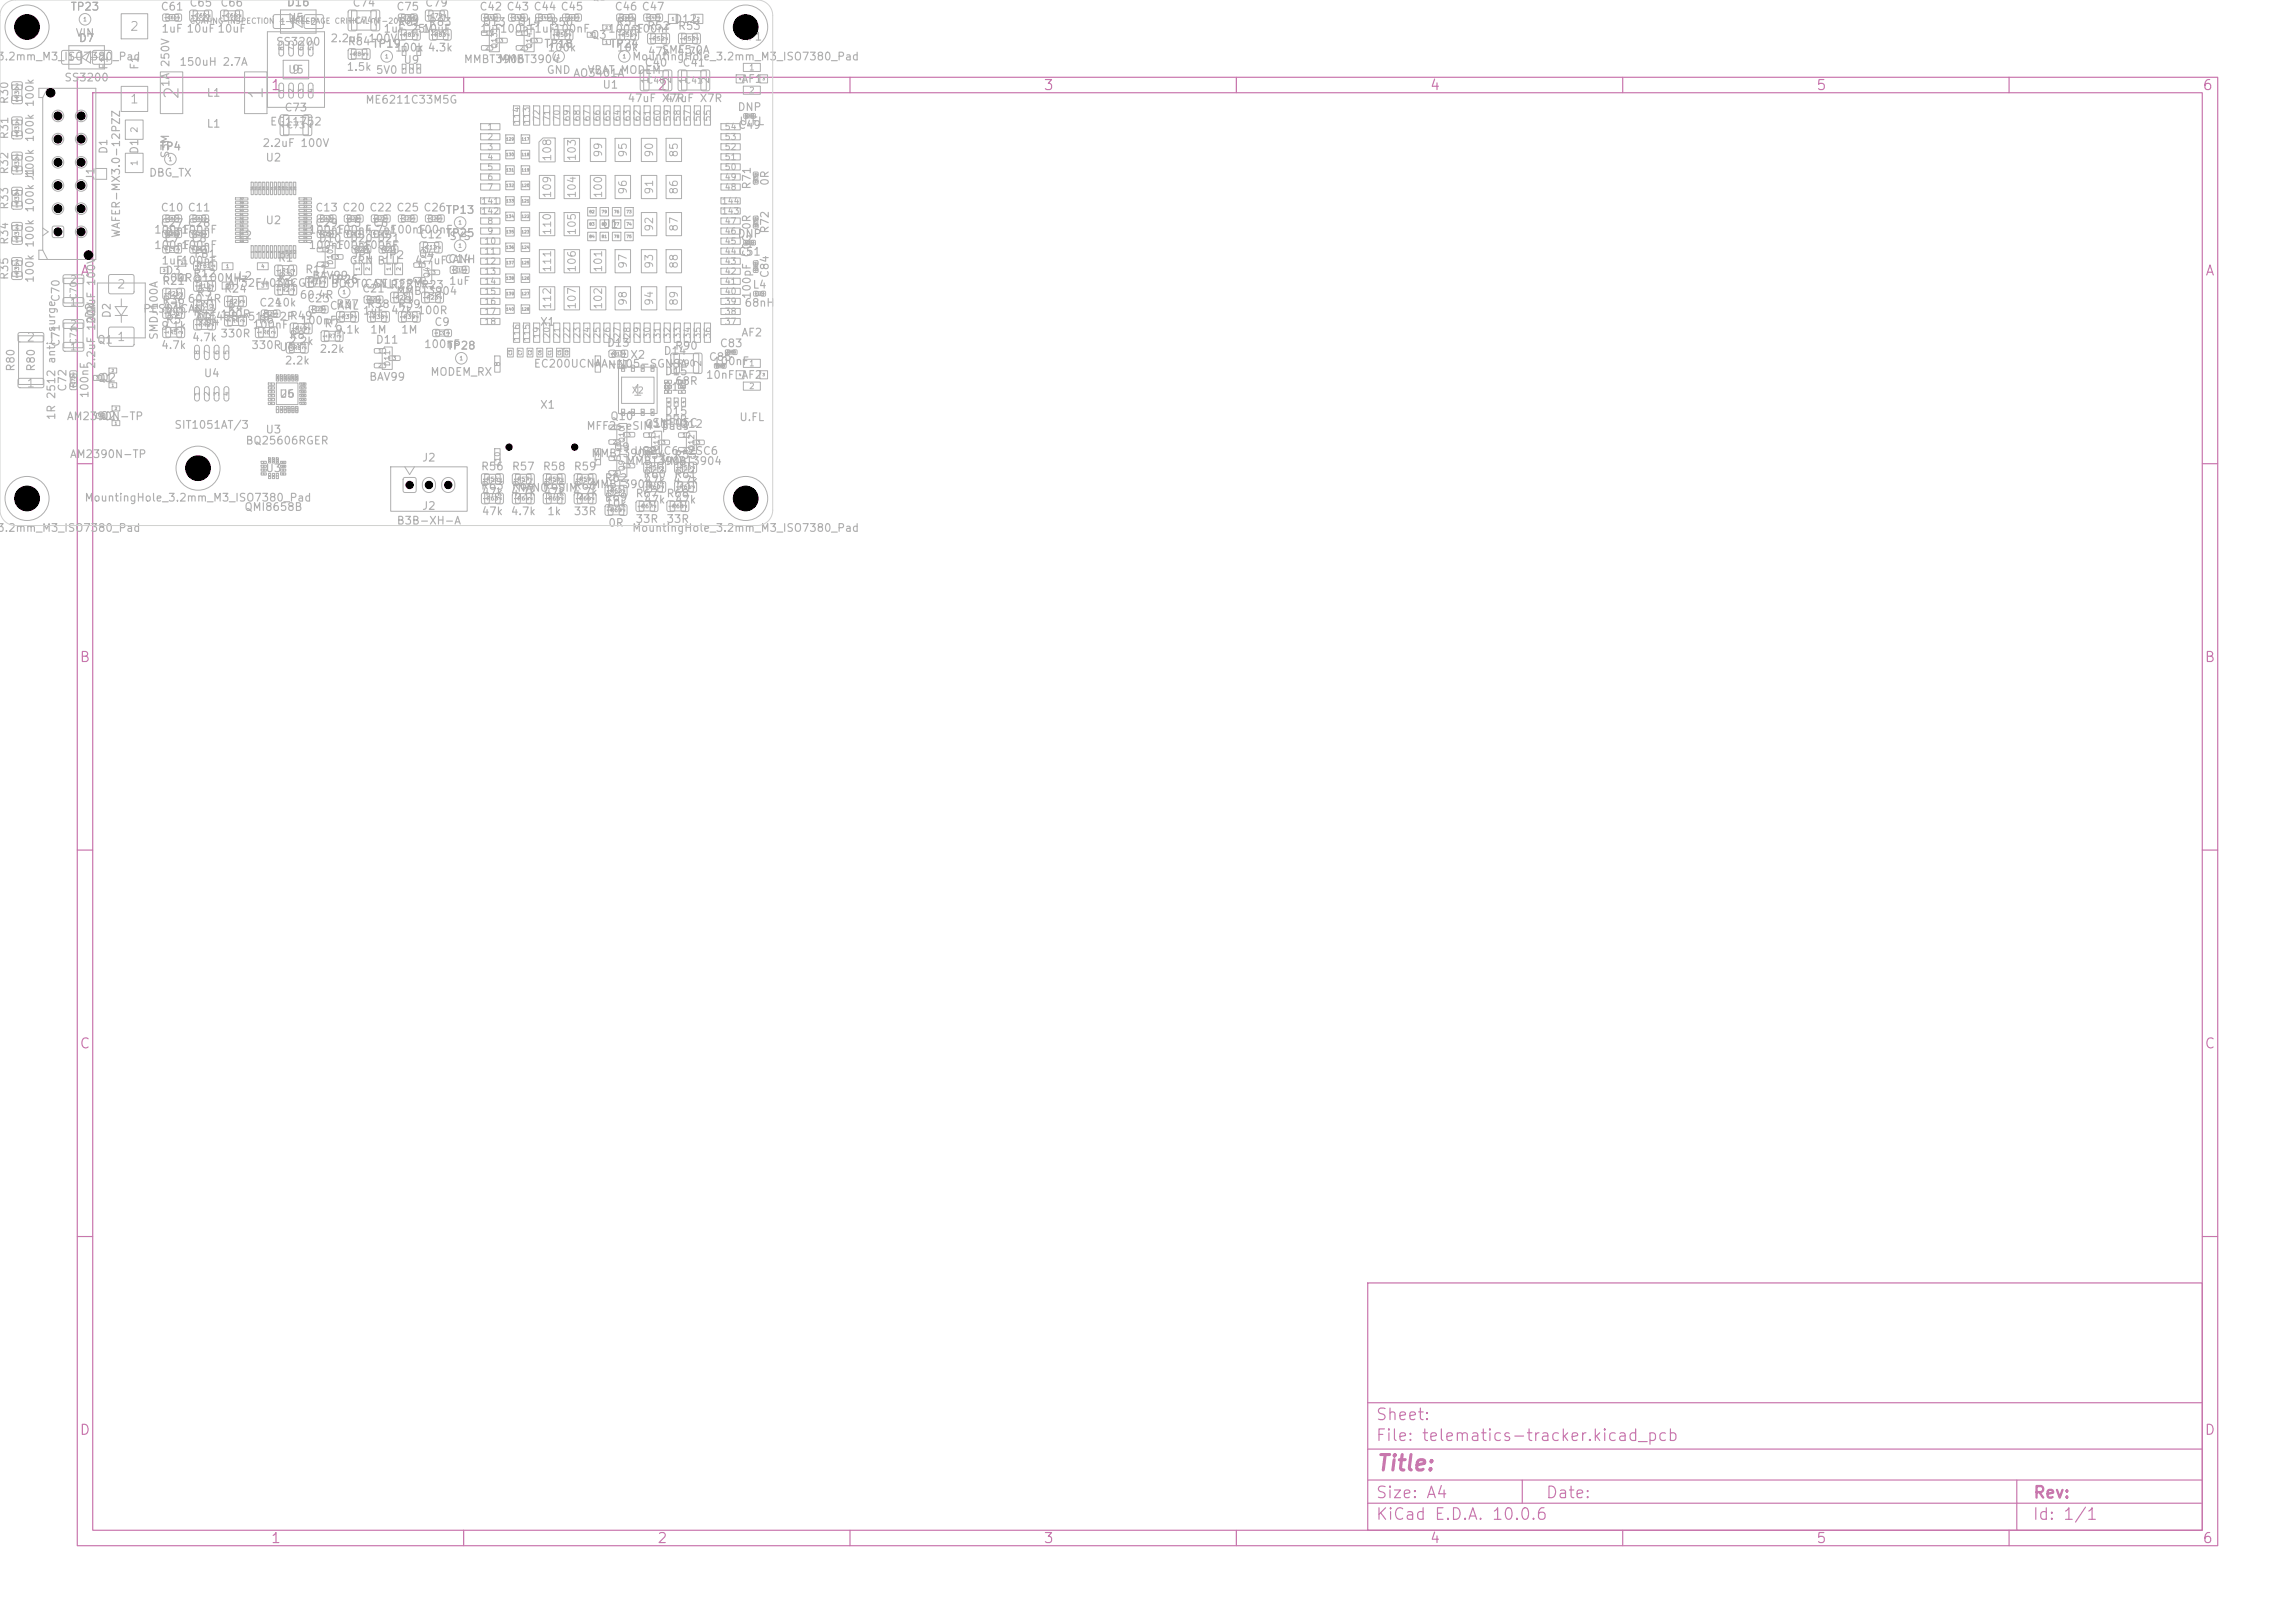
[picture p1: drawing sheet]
<svg xmlns="http://www.w3.org/2000/svg" width="297mm" height="210mm" viewBox="0 0 297 210" stroke-linecap="round" stroke-linejoin="round" font-family="sans-serif">
<defs><g id="words">
<text font-size="2" fill="#c872ab" x="178" y="190.8">Title:</text>
<g font-size="1.9" fill="#afafaf">
<text x="2.4" y="4.9">1</text>
<text x="95.4" y="4.9">1</text>
<text x="2.4" y="65.9">1</text>
<text x="24.5" y="62">1</text>
<text x="95.4" y="65.9">1</text>
</g>
<g font-size="1.8" fill="#afafaf">
<text x="23.6" y="13" transform="rotate(-90 23.6 13)">2</text>
<text x="34.5" y="13" transform="rotate(-90 34.5 13)">1</text>
</g>
<g font-size="1.5" fill="#c872ab">
<text x="178" y="184.1">Sheet:</text>
<text x="178" y="186.8">File: telematics-tracker.kicad_pcb</text>
<text x="178" y="197">KiCad E.D.A. 10.0.6</text>
<text x="178" y="194.2">Size: A4</text>
<text x="200" y="194.2">Date:</text>
<text x="263" y="197">Id: 1/1</text>
<text x="263" y="194.2">Rev:</text>
</g>
<text font-size="1.4" fill="#afafaf" x="81.7" y="51.6">1</text>
<g font-size="1.3" fill="#c872ab">
<text x="35" y="12">1</text>
<text x="85" y="12">2</text>
<text x="135" y="12">3</text>
<text x="185" y="12">4</text>
<text x="235" y="12">5</text>
<text x="285" y="12">6</text>
<text x="10.3" y="36">A</text>
<text x="285.3" y="36">A</text>
<text x="10.2" y="86">B</text>
<text x="285.2" y="86">B</text>
<text x="10.2" y="136">C</text>
<text x="285.2" y="136">C</text>
<text x="10.2" y="186">D</text>
<text x="285.2" y="186">D</text>
<text x="35" y="200">1</text>
<text x="85" y="200">2</text>
<text x="135" y="200">3</text>
<text x="185" y="200">4</text>
<text x="235" y="200">5</text>
<text x="285" y="200">6</text>
</g>
<g font-size="1.1" fill="#afafaf">
<text x="16.7" y="4.3">2</text>
<text x="37.7" y="9.8">9</text>
<text x="16.7" y="13.7">1</text>
<text x="15.1" y="37.6">2</text>
<text x="3.4" y="44.5">2</text>
<text x="15.1" y="44.4">1</text>
<text x="3.4" y="50.4">1</text>
</g>
<g font-size="1" fill="#afafaf">
<text x="87.2" y="-.8">D12</text>
<text x="9.1" y="1.6">TP23</text>
<text x="9.7" y="5">VIN</text>
<text x="10.1" y="5.7">D7</text>
<text x="20.7" y="1.6">C61</text>
<text x="20.8" y="4.5">1uF 10uF10uF</text>
<text x="24.4" y="1.1">C65</text>
<text x="28.4" y="1.1">C66</text>
<text x="37" y="1">D16</text>
<text x="37.2" y="3">U5</text>
<text x="42.7" y="5.7">2.2uF 100V</text>
<text x="45.5" y="1.1">C74</text>
<text x="49.6" y="4.5">1uF 25V</text>
<text x="51.2" y="1.6">C75</text>
<text x="51.4" y="3.6">R81</text>
<text x="52.1" y="3.3">U9</text>
<text x="54.6" y="4.5">10uF</text>
<text x="54.9" y="1.1">C79</text>
<text x="55.4" y="3.6">R83</text>
<text x="62" y="1.6">C42 C43 C44 C45</text>
<text x="62.1" y="4.5">1uF</text>
<text x="62.4" y="3.6">Q13</text>
<text x="64.6" y="4.5">100nF1uF100nF</text>
<text x="66.9" y="3.6">Q14</text>
<text x="71.2" y="3.6">R50</text>
<text x="76.4" y=".3">Q3</text>
<text x="76.4" y="5.3">Q3</text>
<text x="78.6" y="4.5">100nF</text>
<text x="79.5" y="1.6">C46 C47</text>
<text x="79.7" y="3.6">R51</text>
<text x="82.1" y="4.5">100nF</text>
<text x="83.7" y="4.1">R52</text>
<text x="87.2" y="3.2">D12</text>
<text x="87.7" y="4.1">R53</text>
<text x="95.9" y="5.5">AF1</text>
<text x="-.5" y="8.1">3.2mm_M3_ISO7380_Pad</text>
<text x="8.3" y="10.8">SS3200</text>
<text x="14.2" y="9.1" transform="rotate(-90 14.2 9.1)">F1</text>
<text x="18.2" y="9.1" transform="rotate(-90 18.2 9.1)">F1</text>
<text x="22.2" y="11.3" transform="rotate(-90 22.2 11.3)">1A</text>
<text x="22.2" y="8.8" transform="rotate(-90 22.2 8.8)">250V</text>
<text x="23.1" y="8.8">150uH 2.7A</text>
<text x="35.6" y="6.1">SS3200</text>
<text x="37.2" y="9.8">U5</text>
<text x="44.8" y="9.4">1.5k</text>
<text x="44.9" y="6.1">R84</text>
<text x="48.1" y="6.4">TP19</text>
<text x="48.6" y="9.8">5V0</text>
<text x="51" y="6.9">100k 4.3k</text>
<text x="52.1" y="8.5">U9</text>
<text x="59.9" y="8.4">MMBT3906</text>
<text x="64.4" y="8.4">MMBT3904</text>
<text x="70.4" y="6.4">TP18</text>
<text x="70.7" y="9.8">GND</text>
<text x="70.8" y="6.9">100k</text>
<text x="74.1" y="10.2">AO3401A</text>
<text x="76" y="9.8">VBAT_MODEM</text>
<text x="77.9" y="11.7">U1</text>
<text x="78.9" y="6.4">TP24</text>
<text x="79.8" y="6.9">10k</text>
<text x="81.7" y="8.1">MountingHole_3.2mm_M3_ISO7380_Pad</text>
<text x="83.3" y="8.9">C40</text>
<text x="83.8" y="7.4">47k</text>
<text x="85.5" y="7.2">SMF5.0A</text>
<text x="87.5" y="7.4">4.7k</text>
<text x="88.2" y="8.9">C41</text>
<text x="95.9" y="11">AF1</text>
<text x="1.3" y="13.6" transform="rotate(-90 1.3 13.6)">R30</text>
<text x="4.6" y="13.9" transform="rotate(-90 4.6 13.9)">100k</text>
<text x="26.7" y="16.8">L1</text>
<text x="26.7" y="12.8">L1</text>
<text x="34.9" y="16.5">EG11752</text>
<text x="36.7" y="14.7">C73</text>
<text x="47.2" y="13.6">ME6211C33M5G</text>
<text x="81.1" y="13.5">47uF X7R</text>
<text x="86" y="13.5">47uF X7R</text>
<text x="95.4" y="14.6">DNP</text>
<text x="95.4" y="16.9">C49</text>
<text x="95.6" y="16.4">U.FL</text>
<text x="1.3" y="22.7" transform="rotate(-90 1.3 22.7)">R32</text>
<text x="1.3" y="18.1" transform="rotate(-90 1.3 18.1)">R31</text>
<text x="4.6" y="23" transform="rotate(-90 4.6 23)">100k</text>
<text x="4.6" y="18.5" transform="rotate(-90 4.6 18.5)">100k</text>
<text x="12.5" y="23.5" transform="rotate(-90 12.5 23.5)">J1</text>
<text x="14.1" y="20" transform="rotate(-90 14.1 20)">D1</text>
<text x="18.1" y="20" transform="rotate(-90 18.1 20)">D1</text>
<text x="19.2" y="23.1">DBG_TX</text>
<text x="20.6" y="19.7">TP4</text>
<text x="22.1" y="20.6" transform="rotate(-90 22.1 20.6)">S3M</text>
<text x="33.9" y="19.3">2.2uF 100V</text>
<text x="34.3" y="21.1">U2</text>
<text x="71.6" y="21" transform="rotate(-90 71.6 21)">108</text>
<text x="74.8" y="20.9" transform="rotate(-90 74.8 20.9)">103</text>
<text x="78.2" y="20.5" transform="rotate(-90 78.2 20.5)">99</text>
<text x="81.4" y="20.5" transform="rotate(-90 81.4 20.5)">95</text>
<text x="84.8" y="20.5" transform="rotate(-90 84.8 20.5)">90</text>
<text x="88" y="20.5" transform="rotate(-90 88 20.5)">85</text>
<text x="1.3" y="27.2" transform="rotate(-90 1.3 27.2)">R33</text>
<text x="4.6" y="27.6" transform="rotate(-90 4.6 27.6)">100k J1</text>
<text x="20.7" y="29.6">C27 C28</text>
<text x="20.7" y="27.6">C10 C11</text>
<text x="34.3" y="29.2">U2</text>
<text x="40.7" y="27.6">C13 C20 C22 C25 C26</text>
<text x="40.7" y="29.6">C29</text>
<text x="44.7" y="29.6">C5</text>
<text x="48.2" y="29.6">C6</text>
<text x="57.6" y="27.9">TP13</text>
<text x="71.6" y="25.7" transform="rotate(-90 71.6 25.7)">109</text>
<text x="74.8" y="25.7" transform="rotate(-90 74.8 25.7)">104</text>
<text x="77.9" y="29.8">U1</text>
<text x="78.2" y="25.7" transform="rotate(-90 78.2 25.7)">100</text>
<text x="81.4" y="25.3" transform="rotate(-90 81.4 25.3)">96</text>
<text x="84.8" y="25.3" transform="rotate(-90 84.8 25.3)">91</text>
<text x="88" y="25.3" transform="rotate(-90 88 25.3)">86</text>
<text x="97.4" y="24.6" transform="rotate(-90 97.4 24.6)">R71</text>
<text x="99.7" y="24.1" transform="rotate(-90 99.7 24.1)">0R</text>
<text x="1.3" y="31.8" transform="rotate(-90 1.3 31.8)">R34</text>
<text x="4.6" y="32.1" transform="rotate(-90 4.6 32.1)">100k</text>
<text x="15.8" y="30.9" transform="rotate(-90 15.8 30.9)">WAFER-MX3.0-12PZZ</text>
<text x="19.9" y="32.5">100nF</text>
<text x="19.9" y="30.5">100nF</text>
<text x="20.8" y="34.5">1uF100nF</text>
<text x="21.2" y="31.6">C7</text>
<text x="21.3" y="30.8">D3</text>
<text x="21.3" y="35.8">D3</text>
<text x="23.4" y="30.5">100nF</text>
<text x="23.4" y="32.5">100nF</text>
<text x="24.7" y="31.6">C8</text>
<text x="25" y="33.6">FB1</text>
<text x="30.7" y="31.2">L2</text>
<text x="35.9" y="34.1">R1</text>
<text x="39.4" y="35.6">R11</text>
<text x="39.9" y="30.5">100nF</text>
<text x="39.9" y="32.5">100nF</text>
<text x="41.2" y="31.6">D10</text>
<text x="43.4" y="32.5">100nF</text>
<text x="43.4" y="30.5">100nF</text>
<text x="45.2" y="34.5">GRN BLU</text>
<text x="45.2" y="31.6">D20 D21</text>
<text x="45.5" y="33.8">JP1</text>
<text x="46.9" y="32.5">100nF</text>
<text x="47.1" y="30.5">4.7nF</text>
<text x="49.5" y="33.8">JP2</text>
<text x="50.4" y="30.5">100nF</text>
<text x="53.6" y="34.4">4.7uFC14</text>
<text x="53.9" y="30.5">100nF</text>
<text x="54.1" y="33.6">Q4</text>
<text x="54.2" y="31.1">C12 TP25</text>
<text x="57.5" y="34.3">CANH</text>
<text x="58.1" y="31.3">SYS</text>
<text x="71.6" y="35.3" transform="rotate(-90 71.6 35.3)">111</text>
<text x="71.6" y="30.5" transform="rotate(-90 71.6 30.5)">110</text>
<text x="74.8" y="35.3" transform="rotate(-90 74.8 35.3)">106</text>
<text x="74.8" y="30.5" transform="rotate(-90 74.8 30.5)">105</text>
<text x="78.2" y="35.3" transform="rotate(-90 78.2 35.3)">101</text>
<text x="81.4" y="34.9" transform="rotate(-90 81.4 34.9)">97</text>
<text x="84.8" y="34.9" transform="rotate(-90 84.8 34.9)">93</text>
<text x="84.8" y="30.1" transform="rotate(-90 84.8 30.1)">92</text>
<text x="88" y="34.9" transform="rotate(-90 88 34.9)">88</text>
<text x="88" y="30.1" transform="rotate(-90 88 30.1)">87</text>
<text x="95.4" y="31">DNP</text>
<text x="95.4" y="33.3">C51</text>
<text x="99.7" y="30.3" transform="rotate(-90 99.7 30.3)">R72</text>
<text x="1.3" y="36.3" transform="rotate(-90 1.3 36.3)">R35</text>
<text x="4.6" y="36.7" transform="rotate(-90 4.6 36.7)">100k</text>
<text x="8" y="39.2" transform="rotate(-90 8 39.2)">C70</text>
<text x="12.4" y="41.2" transform="rotate(-90 12.4 41.2)">D2</text>
<text x="14.6" y="41.2" transform="rotate(-90 14.6 41.2)">D2</text>
<text x="18.4" y="40.7">PESD1CAN</text>
<text x="20.9" y="39.6">R36</text>
<text x="20.9" y="37.1">R21</text>
<text x="20.9" y="36.7">600R@100MHz</text>
<text x="21" y="40.4">47k</text>
<text x="24.2" y="39.4">60.4R</text>
<text x="24.9" y="36.1">R12</text>
<text x="24.9" y="41.1">R42</text>
<text x="25.2" y="41.7">ACT45B-510-2P</text>
<text x="25.4" y="38.6">R3</text>
<text x="25.4" y="41.9">0R</text>
<text x="28.4" y="41.4">100R</text>
<text x="28.9" y="38.1">R24</text>
<text x="29.4" y="37.4">AT32F403ACGT7</text>
<text x="29.4" y="40.6">R4</text>
<text x="30.7" y="36.5">L2</text>
<text x="33.5" y="39.9">C24</text>
<text x="35.5" y="39.9">10k</text>
<text x="35.5" y="37.4">10k</text>
<text x="35.9" y="36.6">R2</text>
<text x="37.4" y="41.6">R49</text>
<text x="38.7" y="38.9">60.4R</text>
<text x="39.7" y="39.4">C23</text>
<text x="40.3" y="36.4">BAV99</text>
<text x="42.6" y="40.3">CANL</text>
<text x="42.6" y="36.9">TP26</text>
<text x="42.7" y="37.5">BOOT0_SEL</text>
<text x="43.4" y="40.1">R37</text>
<text x="46.8" y="38.1">C21</text>
<text x="46.9" y="40.9">1uF</text>
<text x="47.1" y="37.5">CAN_TERMR23</text>
<text x="47.4" y="40.1">R38</text>
<text x="50.4" y="37.6">R22</text>
<text x="50.5" y="40.9">47k 100R</text>
<text x="51.2" y="38.4">MMBT3904</text>
<text x="51.4" y="40.1">R39</text>
<text x="58" y="37.1">1uF</text>
<text x="71.6" y="40.1" transform="rotate(-90 71.6 40.1)">112</text>
<text x="74.8" y="40.1" transform="rotate(-90 74.8 40.1)">107</text>
<text x="78.2" y="40.1" transform="rotate(-90 78.2 40.1)">102</text>
<text x="81.4" y="39.7" transform="rotate(-90 81.4 39.7)">98</text>
<text x="84.8" y="39.7" transform="rotate(-90 84.8 39.7)">94</text>
<text x="88" y="39.7" transform="rotate(-90 88 39.7)">89</text>
<text x="96.3" y="39.9">68nH</text>
<text x="97.3" y="37.6">L4</text>
<text x="97.4" y="38.8" transform="rotate(-90 97.4 38.8)">100pF C0G 0R</text>
<text x="99.7" y="36.1" transform="rotate(-90 99.7 36.1)">C84</text>
<text x="8" y="45" transform="rotate(-90 8 45)">C71</text>
<text x="12.5" y="44.7">Q1</text>
<text x="12.6" y="47.8" transform="rotate(-90 12.6 47.8)">2.2uF 100V</text>
<text x="12.6" y="42" transform="rotate(-90 12.6 42)">2.2uF 100V</text>
<text x="20.7" y="44.1" transform="rotate(-90 20.7 44.1)">SMDJ100A</text>
<text x="20.8" y="42.9">9.1k</text>
<text x="20.8" y="45.4">4.7k</text>
<text x="21.4" y="42.1">R5</text>
<text x="24.8" y="44.4">4.7k</text>
<text x="26.3" y="42.4">U4</text>
<text x="28.4" y="43.9">330R</text>
<text x="32.4" y="45.4">330R</text>
<text x="32.6" y="42.8">100nF</text>
<text x="33.4" y="42.1">R6</text>
<text x="36.1" y="45.7">U6</text>
<text x="36.8" y="47.4">2.2k</text>
<text x="37.3" y="44.9">2.2k</text>
<text x="37.4" y="44.1">R8</text>
<text x="38.8" y="42.2">100nF</text>
<text x="41.3" y="45.9">2.2k</text>
<text x="41.9" y="42.6">R7</text>
<text x="43.3" y="43.4">9.1k</text>
<text x="47.8" y="43.4">1M</text>
<text x="48.6" y="44.7">D11</text>
<text x="51.8" y="43.4">1M</text>
<text x="54.8" y="45.3">100nF</text>
<text x="56.1" y="42.4">C9</text>
<text x="57.8" y="45.5">TP28</text>
<text x="69" y="47.8">EC200UCNAA-N05-SGNSA</text>
<text x="69.8" y="42.4">X1</text>
<text x="78.5" y="45.1">D13</text>
<text x="78.6" y="48">NET</text>
<text x="81.5" y="46.7">X2</text>
<text x="85.8" y="46.2">D14</text>
<text x="87.3" y="45.5">R90</text>
<text x="91.7" y="46.9">C85</text>
<text x="92.2" y="47.5">100nF</text>
<text x="93.1" y="45.2">C83</text>
<text x="95.9" y="43.8">AF2</text>
<text x="2.1" y="48.2" transform="rotate(-90 2.1 48.2)">R80</text>
<text x="4.8" y="48.2" transform="rotate(-90 4.8 48.2)">R80</text>
<text x="8.8" y="50.8" transform="rotate(-90 8.8 50.8)">C72</text>
<text x="11.7" y="51.6" transform="rotate(-90 11.7 51.6)">100nF</text>
<text x="12.5" y="49.7">Q1</text>
<text x="12.9" y="49.6">Q2</text>
<text x="26.3" y="49">U4</text>
<text x="36.1" y="51.7">U6</text>
<text x="47.7" y="49.5">BAV99</text>
<text x="55.6" y="48.9">MODEM_RX</text>
<text x="69.8" y="53.1">X1</text>
<text x="85.8" y="50.8">D14</text>
<text x="86" y="48.8">D15</text>
<text x="86" y="53.9">D15</text>
<text x="87.3" y="50">68R</text>
<text x="91.3" y="49.3">10nF</text>
<text x="95.9" y="49.3">AF2</text>
<text x="7.4" y="54.4" transform="rotate(-90 7.4 54.4)">1R 2512 anti-surge</text>
<text x="8.6" y="54.6">AM2390N-TP</text>
<text x="9" y="59.5">AM2390N-TP</text>
<text x="12.9" y="54.6">Q2</text>
<text x="22.5" y="55.7">SIT1051AT/3</text>
<text x="31.7" y="57.8">BQ25606RGER</text>
<text x="34.3" y="56.3">U3</text>
<text x="54.6" y="60">J2</text>
<text x="75.8" y="55.9">MFF2-eSIM-pads</text>
<text x="76.4" y="59.4">MMBT3904</text>
<text x="78.9" y="54.6">Q10</text>
<text x="79.4" y="58.6">Q9</text>
<text x="82" y="59.1">USBLC6-2SC6</text>
<text x="83.2" y="59.6">R54</text>
<text x="83.4" y="55.6">Q11</text>
<text x="84.3" y="55.5">SMF05C</text>
<text x="87.2" y="59.6">R55</text>
<text x="87.9" y="55.6">Q12</text>
<text x="95.6" y="54.7">U.FL</text>
<text x="10.9" y="65.1">MountingHole_3.2mm_M3_ISO7380_Pad</text>
<text x="34.3" y="61.3">U3</text>
<text x="62.2" y="63.6">R63</text>
<text x="62.2" y="61.1">R56</text>
<text x="62.3" y="64.4">47k</text>
<text x="66" y="64.4">4.7k</text>
<text x="66.2" y="63.6">R64</text>
<text x="66.2" y="61.1">R57</text>
<text x="66.9" y="63.9">NANO-SIM</text>
<text x="70.2" y="63.6">R65</text>
<text x="70.2" y="61.1">R58</text>
<text x="70.3" y="64.4">47k</text>
<text x="74" y="64.4">4.7k</text>
<text x="74.2" y="63.6">R66</text>
<text x="74.2" y="61.1">R59</text>
<text x="76.4" y="63.4">MMBT3904</text>
<text x="78.2" y="62.6">R62</text>
<text x="78.2" y="65.1">R69</text>
<text x="78.3" y="65.9">10k</text>
<text x="80.9" y="60.4">MMBT3904</text>
<text x="82.2" y="64.6">R67</text>
<text x="83.2" y="62.1">R60</text>
<text x="83.3" y="62.9">47k</text>
<text x="83.3" y="65.4">47k</text>
<text x="85.4" y="60.4">MMBT3904</text>
<text x="86.2" y="64.6">R68</text>
<text x="87" y="62.9">4.7k</text>
<text x="87.2" y="62.1">R61</text>
<text x="87.3" y="65.4">47k</text>
<text x="-.5" y="69.1">3.2mm_M3_ISO7380_Pad</text>
<text x="31.6" y="66.3">QMI8658B</text>
<text x="51.3" y="68.1">B3B-XH-A</text>
<text x="54.6" y="66.2">J2</text>
<text x="62.3" y="66.9">47k</text>
<text x="66" y="66.9">4.7k</text>
<text x="70.7" y="66.9">1k</text>
<text x="74.2" y="66.9">33R</text>
<text x="78.6" y="68.4">0R</text>
<text x="81.7" y="69.1">MountingHole_3.2mm_M3_ISO7380_Pad</text>
<text x="82.2" y="67.9">33R</text>
<text x="86.2" y="67.9">33R</text>
</g>
<g font-size=".9" fill="#afafaf">
<text x="46.3" y="3.2" transform="rotate(-90 46.3 3.2)">1</text>
<text x="49.3" y="3.2" transform="rotate(-90 49.3 3.2)">2</text>
<text x="84.1" y="10.9" transform="rotate(-90 84.1 10.9)">1</text>
<text x="87.1" y="10.9" transform="rotate(-90 87.1 10.9)">2</text>
<text x="89" y="10.9" transform="rotate(-90 89 10.9)">1</text>
<text x="92" y="10.9" transform="rotate(-90 92 10.9)">2</text>
<text x="37.5" y="16.7" transform="rotate(-90 37.5 16.7)">1</text>
<text x="40.5" y="16.7" transform="rotate(-90 40.5 16.7)">2</text>
<text x="9" y="39.8">1</text>
<text x="9" y="36.8">2</text>
<text x="9" y="45.6">1</text>
<text x="9" y="42.6">2</text>
<text x="88" y="47.5" transform="rotate(-90 88 47.5)">1</text>
<text x="91" y="47.5" transform="rotate(-90 91 47.5)">2</text>
<text x="36.2" y="51.7">25</text>
</g>
<g font-size=".8" fill="#afafaf">
<text x="36.1" y="3.4">1</text>
<text x="40.1" y="3.4">2</text>
<text x="45.9" y="3.3">C74</text>
<text x="8.7" y="8.1">1</text>
<text x="12.7" y="8.1">2</text>
<text x="83.7" y="11">C40</text>
<text x="88.6" y="11">C41</text>
<text x="18" y="17.3" transform="rotate(-90 18 17.3)">2</text>
<text x="37.1" y="16.8">C73</text>
<text x="63" y="17">1</text>
<text x="67.5" y="16.2" transform="rotate(-90 67.5 16.2)">114</text>
<text x="68.8" y="16.2" transform="rotate(-90 68.8 16.2)">113</text>
<text x="70.1" y="15.8" transform="rotate(-90 70.1 15.8)">72</text>
<text x="71.4" y="15.8" transform="rotate(-90 71.4 15.8)">71</text>
<text x="72.7" y="15.8" transform="rotate(-90 72.7 15.8)">70</text>
<text x="74" y="15.8" transform="rotate(-90 74 15.8)">69</text>
<text x="75.3" y="15.8" transform="rotate(-90 75.3 15.8)">68</text>
<text x="76.6" y="15.8" transform="rotate(-90 76.6 15.8)">67</text>
<text x="77.9" y="15.8" transform="rotate(-90 77.9 15.8)">66</text>
<text x="79.2" y="15.8" transform="rotate(-90 79.2 15.8)">65</text>
<text x="80.5" y="15.8" transform="rotate(-90 80.5 15.8)">64</text>
<text x="81.8" y="15.8" transform="rotate(-90 81.8 15.8)">63</text>
<text x="83.1" y="15.8" transform="rotate(-90 83.1 15.8)">62</text>
<text x="84.4" y="15.8" transform="rotate(-90 84.4 15.8)">61</text>
<text x="85.7" y="15.8" transform="rotate(-90 85.7 15.8)">60</text>
<text x="87" y="15.8" transform="rotate(-90 87 15.8)">59</text>
<text x="88.3" y="15.8" transform="rotate(-90 88.3 15.8)">58</text>
<text x="89.6" y="15.8" transform="rotate(-90 89.6 15.8)">57</text>
<text x="90.9" y="15.8" transform="rotate(-90 90.9 15.8)">56</text>
<text x="92.2" y="15.8" transform="rotate(-90 92.2 15.8)">55</text>
<text x="93.7" y="17">54</text>
<text x="18" y="21.6" transform="rotate(-90 18 21.6)">1</text>
<text x="63" y="18.3">2</text>
<text x="63" y="19.6">3</text>
<text x="63" y="20.9">4</text>
<text x="63" y="22.2">5</text>
<text x="63" y="23.5">6</text>
<text x="93.7" y="23.5">49</text>
<text x="93.7" y="22.2">50</text>
<text x="93.7" y="20.9">51</text>
<text x="93.7" y="19.6">52</text>
<text x="93.7" y="18.3">53</text>
<text x="62.2" y="26.6">141</text>
<text x="62.2" y="27.9">142</text>
<text x="63" y="24.8">7</text>
<text x="63" y="29.2">8</text>
<text x="93.3" y="27.9">143</text>
<text x="93.3" y="26.6">144</text>
<text x="93.7" y="29.2">47</text>
<text x="93.7" y="24.8">48</text>
<text x="62.6" y="31.8">10</text>
<text x="62.6" y="33.1">11</text>
<text x="62.6" y="34.4">12</text>
<text x="62.6" y="35.7">13</text>
<text x="63" y="30.5">9</text>
<text x="93.7" y="35.7">42</text>
<text x="93.7" y="34.4">43</text>
<text x="93.7" y="33.1">44</text>
<text x="93.7" y="31.8">45</text>
<text x="93.7" y="30.5">46</text>
<text x="10.1" y="38.8" transform="rotate(-90 10.1 38.8)">C70</text>
<text x="62.6" y="37">14</text>
<text x="62.6" y="38.3">15</text>
<text x="62.6" y="39.6">16</text>
<text x="62.6" y="40.9">17</text>
<text x="93.7" y="40.9">38</text>
<text x="93.7" y="39.6">39</text>
<text x="93.7" y="38.3">40</text>
<text x="93.7" y="37">41</text>
<text x="10.1" y="44.6" transform="rotate(-90 10.1 44.6)">C71</text>
<text x="62.6" y="42.2">18</text>
<text x="67.5" y="44.3" transform="rotate(-90 67.5 44.3)">116</text>
<text x="68.8" y="44.3" transform="rotate(-90 68.8 44.3)">115</text>
<text x="70.1" y="43.9" transform="rotate(-90 70.1 43.9)">19</text>
<text x="71.4" y="43.9" transform="rotate(-90 71.4 43.9)">20</text>
<text x="72.7" y="43.9" transform="rotate(-90 72.7 43.9)">21</text>
<text x="74" y="43.9" transform="rotate(-90 74 43.9)">22</text>
<text x="75.3" y="43.9" transform="rotate(-90 75.3 43.9)">23</text>
<text x="76.6" y="43.9" transform="rotate(-90 76.6 43.9)">24</text>
<text x="77.9" y="43.9" transform="rotate(-90 77.9 43.9)">25</text>
<text x="79.2" y="43.9" transform="rotate(-90 79.2 43.9)">26</text>
<text x="80.5" y="43.9" transform="rotate(-90 80.5 43.9)">27</text>
<text x="81.8" y="43.9" transform="rotate(-90 81.8 43.9)">28</text>
<text x="83.1" y="43.9" transform="rotate(-90 83.1 43.9)">29</text>
<text x="84.4" y="43.9" transform="rotate(-90 84.4 43.9)">30</text>
<text x="85.7" y="43.9" transform="rotate(-90 85.7 43.9)">31</text>
<text x="87" y="43.9" transform="rotate(-90 87 43.9)">32</text>
<text x="87.6" y="47.6">R90</text>
<text x="88.3" y="43.9" transform="rotate(-90 88.3 43.9)">33</text>
<text x="89.6" y="43.9" transform="rotate(-90 89.6 43.9)">34</text>
<text x="90.9" y="43.9" transform="rotate(-90 90.9 43.9)">35</text>
<text x="92.2" y="43.9" transform="rotate(-90 92.2 43.9)">36</text>
<text x="93.7" y="42.2">37</text>
<text x="81.7" y="51.1">X2</text>
</g>
<g font-size=".7" fill="#afafaf">
<text x="24.5" y="3.2">COATING INSPECTION - CREEPAGE CRITICAL</text>
<text x="48.2" y="3.2">(F-20)</text>
<text x="64.5" y="6.4" transform="rotate(-90 64.5 6.4)">Q13</text>
<text x="69" y="6.4" transform="rotate(-90 69 6.4)">Q14</text>
<text x="96.9" y="9.3">1</text>
<text x="96.9" y="12.2">2</text>
<text x="43.3" y="34.4" transform="rotate(-90 43.3 34.4)">D10</text>
<text x="55.8" y="36" transform="rotate(-90 55.8 36)">Q4</text>
<text x="50.7" y="47.5" transform="rotate(-90 50.7 47.5)">D11</text>
<text x="64.9" y="47.5" transform="rotate(-90 64.9 47.5)">8</text>
<text x="77.9" y="47.5" transform="rotate(-90 77.9 47.5)">9</text>
<text x="96.9" y="47.6">1</text>
<text x="96.9" y="50.5">2</text>
<text x="64.9" y="59.8" transform="rotate(-90 64.9 59.8)">10</text>
<text x="77.9" y="59.8" transform="rotate(-90 77.9 59.8)">11</text>
<text x="81" y="57.4" transform="rotate(-90 81 57.4)">Q10</text>
<text x="85.5" y="58.4" transform="rotate(-90 85.5 58.4)">Q11</text>
<text x="90" y="58.4" transform="rotate(-90 90 58.4)">Q12</text>
<text x="53.5" y="63.1" transform="rotate(-90 53.5 63.1)">1</text>
<text x="56" y="63.1" transform="rotate(-90 56 63.1)">2</text>
<text x="58.5" y="63.1" transform="rotate(-90 58.5 63.1)">3</text>
<text x="81" y="61" transform="rotate(-90 81 61)">Q9</text>
</g>
<g font-size=".6" fill="#afafaf">
<text x="36.9" y="6.6" transform="rotate(-90 36.9 6.6)">8</text>
<text x="38.1" y="6.6" transform="rotate(-90 38.1 6.6)">7</text>
<text x="39.4" y="6.6" transform="rotate(-90 39.4 6.6)">6</text>
<text x="40.7" y="6.6" transform="rotate(-90 40.7 6.6)">5</text>
<text x="36.9" y="12.1" transform="rotate(-90 36.9 12.1)">1</text>
<text x="38.1" y="12.1" transform="rotate(-90 38.1 12.1)">2</text>
<text x="39.4" y="12.1" transform="rotate(-90 39.4 12.1)">3</text>
<text x="40.7" y="12.1" transform="rotate(-90 40.7 12.1)">4</text>
<text x="26" y="46" transform="rotate(-90 26 46)">8</text>
<text x="27.2" y="46" transform="rotate(-90 27.2 46)">7</text>
<text x="28.5" y="46" transform="rotate(-90 28.5 46)">6</text>
<text x="29.8" y="46" transform="rotate(-90 29.8 46)">5</text>
<text x="26" y="51.3" transform="rotate(-90 26 51.3)">1</text>
<text x="27.2" y="51.3" transform="rotate(-90 27.2 51.3)">2</text>
<text x="28.5" y="51.3" transform="rotate(-90 28.5 51.3)">3</text>
<text x="29.8" y="51.3" transform="rotate(-90 29.8 51.3)">4</text>
</g>
<g font-size=".5" fill="#afafaf">
<text x="10.7" y="2.9">1</text>
<text x="25.2" y="2.4">C65</text>
<text x="25.4" y="2.3" transform="rotate(-90 25.4 2.3)">1</text>
<text x="27.3" y="2.3" transform="rotate(-90 27.3 2.3)">2</text>
<text x="29.2" y="2.4">C66</text>
<text x="29.4" y="2.3" transform="rotate(-90 29.4 2.3)">1</text>
<text x="31.3" y="2.3" transform="rotate(-90 31.3 2.3)">2</text>
<text x="52.2" y="4.9">R81</text>
<text x="52.4" y="4.8" transform="rotate(-90 52.4 4.8)">1</text>
<text x="54.2" y="4.8" transform="rotate(-90 54.2 4.8)">2</text>
<text x="55.7" y="2.4">C79</text>
<text x="55.9" y="2.3" transform="rotate(-90 55.9 2.3)">1</text>
<text x="56.2" y="4.9">R83</text>
<text x="56.4" y="4.8" transform="rotate(-90 56.4 4.8)">1</text>
<text x="57.8" y="2.3" transform="rotate(-90 57.8 2.3)">2</text>
<text x="58.2" y="4.8" transform="rotate(-90 58.2 4.8)">2</text>
<text x="62.8" y="4.7">1</text>
<text x="64.6" y="5.6">3</text>
<text x="67.3" y="4.7">1</text>
<text x="69.1" y="5.6">3</text>
<text x="71.9" y="4.9">R50</text>
<text x="72.2" y="4.8" transform="rotate(-90 72.2 4.8)">1</text>
<text x="74" y="4.8" transform="rotate(-90 74 4.8)">2</text>
<text x="80.4" y="4.9">R51</text>
<text x="80.7" y="4.8" transform="rotate(-90 80.7 4.8)">1</text>
<text x="82.5" y="4.8" transform="rotate(-90 82.5 4.8)">2</text>
<text x="84.4" y="5.4">R52</text>
<text x="84.7" y="5.3" transform="rotate(-90 84.7 5.3)">1</text>
<text x="86.5" y="5.3" transform="rotate(-90 86.5 5.3)">2</text>
<text x="88.4" y="5.4">R53</text>
<text x="88.7" y="5.3" transform="rotate(-90 88.7 5.3)">1</text>
<text x="90.5" y="5.3" transform="rotate(-90 90.5 5.3)">2</text>
<text x="1.9" y="11.4">2</text>
<text x="45.7" y="7.4">R84</text>
<text x="45.9" y="7.3" transform="rotate(-90 45.9 7.3)">1</text>
<text x="47.7" y="7.3" transform="rotate(-90 47.7 7.3)">2</text>
<text x="49.8" y="7.7">1</text>
<text x="62.8" y="6.6">2</text>
<text x="67.3" y="6.6">2</text>
<text x="72" y="7.7">1</text>
<text x="80.5" y="7.7">1</text>
<text x="1.9" y="17.8">1</text>
<text x="1.9" y="16">2</text>
<text x="1.9" y="13.3">1</text>
<text x="2.6" y="17.3" transform="rotate(-90 2.6 17.3)">R31</text>
<text x="2.6" y="12.8" transform="rotate(-90 2.6 12.8)">R30</text>
<text x="7.2" y="15.4">6</text>
<text x="10" y="15.4">12</text>
<text x="1.9" y="22.4">1</text>
<text x="1.9" y="20.5">2</text>
<text x="2.6" y="21.9" transform="rotate(-90 2.6 21.9)">R32</text>
<text x="7.2" y="21.4">4</text>
<text x="7.2" y="18.4">5</text>
<text x="10" y="21.4">10</text>
<text x="10" y="18.4">11</text>
<text x="21.8" y="21">1</text>
<text x="1.9" y="26.9">1</text>
<text x="1.9" y="25.1">2</text>
<text x="1.9" y="29.6">2</text>
<text x="2.6" y="26.4" transform="rotate(-90 2.6 26.4)">R33</text>
<text x="7.2" y="27.4">2</text>
<text x="7.2" y="24.4">3</text>
<text x="10.2" y="27.4">8</text>
<text x="10.2" y="24.4">9</text>
<text x="59.3" y="29.2">1</text>
<text x="1.9" y="31.5">1</text>
<text x="1.9" y="34.2">2</text>
<text x="2.6" y="35.5" transform="rotate(-90 2.6 35.5)">R35</text>
<text x="2.6" y="31" transform="rotate(-90 2.6 31)">R34</text>
<text x="7.2" y="30.4">1</text>
<text x="10.2" y="30.4">7</text>
<text x="25.8" y="34.8">FB1</text>
<text x="29.2" y="34.8">1</text>
<text x="33.7" y="34.8">4</text>
<text x="36.4" y="35.3" transform="rotate(-90 36.4 35.3)">1</text>
<text x="36.4" y="35.4">R1</text>
<text x="38.2" y="35.3" transform="rotate(-90 38.2 35.3)">2</text>
<text x="41.5" y="32.7">1</text>
<text x="41.5" y="34.6">2</text>
<text x="43.4" y="33.6">3</text>
<text x="46.7" y="35.1" transform="rotate(-90 46.7 35.1)">1</text>
<text x="48" y="35.1" transform="rotate(-90 48 35.1)">2</text>
<text x="50.7" y="35.1" transform="rotate(-90 50.7 35.1)">1</text>
<text x="52" y="35.1" transform="rotate(-90 52 35.1)">2</text>
<text x="54" y="34.7">1</text>
<text x="55" y="32.4">C12</text>
<text x="55.2" y="32.3" transform="rotate(-90 55.2 32.3)">1</text>
<text x="55.9" y="35.6">3</text>
<text x="57.1" y="32.3" transform="rotate(-90 57.1 32.3)">2</text>
<text x="59.3" y="32.2">1</text>
<text x="1.9" y="36">1</text>
<text x="21.7" y="40.9">R36</text>
<text x="21.7" y="38.4">R21</text>
<text x="21.9" y="40.8" transform="rotate(-90 21.9 40.8)">1</text>
<text x="21.9" y="38.3" transform="rotate(-90 21.9 38.3)">1</text>
<text x="23.7" y="40.8" transform="rotate(-90 23.7 40.8)">2</text>
<text x="23.7" y="38.3" transform="rotate(-90 23.7 38.3)">2</text>
<text x="25.7" y="37.4">R12</text>
<text x="25.9" y="39.8" transform="rotate(-90 25.9 39.8)">1</text>
<text x="25.9" y="37.3" transform="rotate(-90 25.9 37.3)">1</text>
<text x="25.9" y="39.9">R3</text>
<text x="27.7" y="39.8" transform="rotate(-90 27.7 39.8)">2</text>
<text x="27.7" y="37.3" transform="rotate(-90 27.7 37.3)">2</text>
<text x="29.2" y="37.3">2</text>
<text x="29.7" y="39.4">R24</text>
<text x="29.9" y="41.8" transform="rotate(-90 29.9 41.8)">1</text>
<text x="29.9" y="39.3" transform="rotate(-90 29.9 39.3)">1</text>
<text x="29.9" y="41.9">R4</text>
<text x="31.7" y="41.8" transform="rotate(-90 31.7 41.8)">2</text>
<text x="31.7" y="39.3" transform="rotate(-90 31.7 39.3)">2</text>
<text x="33.7" y="37.3">3</text>
<text x="36.4" y="37.8" transform="rotate(-90 36.4 37.8)">1</text>
<text x="36.4" y="37.9">R2</text>
<text x="38.2" y="37.8" transform="rotate(-90 38.2 37.8)">2</text>
<text x="40.2" y="36.9">R11</text>
<text x="40.4" y="36.8" transform="rotate(-90 40.4 36.8)">1</text>
<text x="42.2" y="36.8" transform="rotate(-90 42.2 36.8)">2</text>
<text x="44.2" y="41.4">R37</text>
<text x="44.3" y="38.2">1</text>
<text x="44.4" y="41.3" transform="rotate(-90 44.4 41.3)">1</text>
<text x="46.2" y="41.3" transform="rotate(-90 46.2 41.3)">2</text>
<text x="48.2" y="41.4">R38</text>
<text x="48.4" y="41.3" transform="rotate(-90 48.4 41.3)">1</text>
<text x="50.2" y="41.3" transform="rotate(-90 50.2 41.3)">2</text>
<text x="51.2" y="38.9">R22</text>
<text x="51.4" y="38.8" transform="rotate(-90 51.4 38.8)">1</text>
<text x="52.2" y="41.4">R39</text>
<text x="52.4" y="41.3" transform="rotate(-90 52.4 41.3)">1</text>
<text x="53.2" y="38.8" transform="rotate(-90 53.2 38.8)">2</text>
<text x="54" y="36.6">2</text>
<text x="54.2" y="41.3" transform="rotate(-90 54.2 41.3)">2</text>
<text x="55.2" y="38.9">R23</text>
<text x="55.4" y="38.8" transform="rotate(-90 55.4 38.8)">1</text>
<text x="57.2" y="38.8" transform="rotate(-90 57.2 38.8)">2</text>
<text x="21.9" y="43.3" transform="rotate(-90 21.9 43.3)">1</text>
<text x="21.9" y="43.4">R5</text>
<text x="23.7" y="43.3" transform="rotate(-90 23.7 43.3)">2</text>
<text x="25.7" y="42.4">R42</text>
<text x="25.9" y="42.3" transform="rotate(-90 25.9 42.3)">1</text>
<text x="27.7" y="42.3" transform="rotate(-90 27.7 42.3)">2</text>
<text x="33.9" y="43.3" transform="rotate(-90 33.9 43.3)">1</text>
<text x="33.9" y="43.4">R6</text>
<text x="35.7" y="43.3" transform="rotate(-90 35.7 43.3)">2</text>
<text x="37.9" y="45.3" transform="rotate(-90 37.9 45.3)">1</text>
<text x="37.9" y="45.4">R8</text>
<text x="38.2" y="42.9">R49</text>
<text x="38.4" y="42.8" transform="rotate(-90 38.4 42.8)">1</text>
<text x="39.7" y="45.3" transform="rotate(-90 39.7 45.3)">2</text>
<text x="40.2" y="42.8" transform="rotate(-90 40.2 42.8)">2</text>
<text x="42.4" y="43.8" transform="rotate(-90 42.4 43.8)">1</text>
<text x="42.4" y="43.9">R7</text>
<text x="44.2" y="43.8" transform="rotate(-90 44.2 43.8)">2</text>
<text x="48.9" y="45.8">1</text>
<text x="48.9" y="47.7">2</text>
<text x="50.8" y="46.7">3</text>
<text x="59.4" y="46.7">1</text>
<text x="79.3" y="55.7">1</text>
<text x="79.3" y="57.6">2</text>
<text x="79.3" y="59.7">1</text>
<text x="81.1" y="56.6">3</text>
<text x="83.8" y="56.7">1</text>
<text x="83.8" y="58.6">2</text>
<text x="85.6" y="57.6">3</text>
<text x="88.3" y="56.7">1</text>
<text x="88.3" y="58.6">2</text>
<text x="90.1" y="57.6">3</text>
<text x="62.9" y="64.9">R63</text>
<text x="62.9" y="62.4">R56</text>
<text x="63.2" y="64.8" transform="rotate(-90 63.2 64.8)">1</text>
<text x="63.2" y="62.3" transform="rotate(-90 63.2 62.3)">1</text>
<text x="65" y="64.8" transform="rotate(-90 65 64.8)">2</text>
<text x="65" y="62.3" transform="rotate(-90 65 62.3)">2</text>
<text x="66.9" y="64.9">R64</text>
<text x="66.9" y="62.4">R57</text>
<text x="67.2" y="64.8" transform="rotate(-90 67.2 64.8)">1</text>
<text x="67.2" y="62.3" transform="rotate(-90 67.2 62.3)">1</text>
<text x="69" y="64.8" transform="rotate(-90 69 64.8)">2</text>
<text x="69" y="62.3" transform="rotate(-90 69 62.3)">2</text>
<text x="70.9" y="64.9">R65</text>
<text x="70.9" y="62.4">R58</text>
<text x="71.2" y="64.8" transform="rotate(-90 71.2 64.8)">1</text>
<text x="71.2" y="62.3" transform="rotate(-90 71.2 62.3)">1</text>
<text x="73" y="64.8" transform="rotate(-90 73 64.8)">2</text>
<text x="73" y="62.3" transform="rotate(-90 73 62.3)">2</text>
<text x="74.9" y="64.9">R66</text>
<text x="74.9" y="62.4">R59</text>
<text x="75.2" y="64.8" transform="rotate(-90 75.2 64.8)">1</text>
<text x="75.2" y="62.3" transform="rotate(-90 75.2 62.3)">1</text>
<text x="77" y="64.8" transform="rotate(-90 77 64.8)">2</text>
<text x="77" y="62.3" transform="rotate(-90 77 62.3)">2</text>
<text x="78.9" y="63.9">R62</text>
<text x="79.2" y="63.8" transform="rotate(-90 79.2 63.8)">1</text>
<text x="79.3" y="61.6">2</text>
<text x="81" y="63.8" transform="rotate(-90 81 63.8)">2</text>
<text x="81.1" y="60.6">3</text>
<text x="82.9" y="65.9">R67</text>
<text x="83.2" y="65.8" transform="rotate(-90 83.2 65.8)">1</text>
<text x="83.9" y="60.9">R54</text>
<text x="83.9" y="63.4">R60</text>
<text x="84.2" y="63.3" transform="rotate(-90 84.2 63.3)">1</text>
<text x="84.2" y="60.8" transform="rotate(-90 84.2 60.8)">1</text>
<text x="85" y="65.8" transform="rotate(-90 85 65.8)">2</text>
<text x="86" y="63.3" transform="rotate(-90 86 63.3)">2</text>
<text x="86" y="60.8" transform="rotate(-90 86 60.8)">2</text>
<text x="86.9" y="65.9">R68</text>
<text x="87.2" y="65.8" transform="rotate(-90 87.2 65.8)">1</text>
<text x="87.9" y="60.9">R55</text>
<text x="87.9" y="63.4">R61</text>
<text x="88.2" y="63.3" transform="rotate(-90 88.2 63.3)">1</text>
<text x="88.2" y="60.8" transform="rotate(-90 88.2 60.8)">1</text>
<text x="89" y="65.8" transform="rotate(-90 89 65.8)">2</text>
<text x="90" y="63.3" transform="rotate(-90 90 63.3)">2</text>
<text x="90" y="60.8" transform="rotate(-90 90 60.8)">2</text>
<text x="78.9" y="66.4">R69</text>
<text x="79.2" y="66.3" transform="rotate(-90 79.2 66.3)">1</text>
<text x="81" y="66.3" transform="rotate(-90 81 66.3)">2</text>
</g>
<g font-size=".4" fill="#afafaf">
<text x="21.7" y="2.6">C61</text>
<text x="52.2" y="2.6">C75</text>
<text x="62.9" y="2.6">C42</text>
<text x="66.4" y="2.6">C43</text>
<text x="69.9" y="2.6">C44</text>
<text x="73.4" y="2.6">C45</text>
<text x="80.4" y="2.6">C46</text>
<text x="83.9" y="2.6">C47</text>
<text x="86.9" y="2.7">1</text>
<text x="90.1" y="2.7">2</text>
<text x="52.6" y="9.1" transform="rotate(-90 52.6 9.1)">1</text>
<text x="52.6" y="6.8" transform="rotate(-90 52.6 6.8)">5</text>
<text x="53.5" y="9.1" transform="rotate(-90 53.5 9.1)">2</text>
<text x="54.5" y="9.1" transform="rotate(-90 54.5 9.1)">3</text>
<text x="54.5" y="6.8" transform="rotate(-90 54.5 6.8)">4</text>
<text x="65.4" y="18.3">129</text>
<text x="65.4" y="20.3">130</text>
<text x="65.4" y="22.3">131</text>
<text x="67.4" y="18.3">117</text>
<text x="67.4" y="20.3">118</text>
<text x="67.4" y="22.3">119</text>
<text x="21.7" y="28.6">C10</text>
<text x="25.2" y="28.6">C11</text>
<text x="41.7" y="28.6">C13</text>
<text x="45.2" y="28.6">C20</text>
<text x="48.7" y="28.6">C22</text>
<text x="52.2" y="28.6">C25</text>
<text x="55.7" y="28.6">C26</text>
<text x="65.4" y="24.3">132</text>
<text x="65.4" y="26.3">133</text>
<text x="65.4" y="28.3">134</text>
<text x="67.4" y="24.3">120</text>
<text x="67.4" y="26.3">121</text>
<text x="67.4" y="28.3">122</text>
<text x="76.2" y="27.7">82</text>
<text x="76.2" y="29.3">83</text>
<text x="77.8" y="27.7">79</text>
<text x="77.8" y="29.3">80</text>
<text x="79.4" y="27.7">76</text>
<text x="79.4" y="29.3">77</text>
<text x="81" y="27.7">73</text>
<text x="81" y="29.3">74</text>
<text x="21.7" y="30.6">C27</text>
<text x="21.8" y="32.6">C7</text>
<text x="25.2" y="30.6">C28</text>
<text x="25.3" y="32.6">C8</text>
<text x="25.8" y="34.6" transform="rotate(-90 25.8 34.6)">1</text>
<text x="27.9" y="34.6" transform="rotate(-90 27.9 34.6)">2</text>
<text x="41.7" y="30.6">C29</text>
<text x="45.3" y="30.6">C5</text>
<text x="46.2" y="32.6">D20</text>
<text x="48.8" y="30.6">C6</text>
<text x="49.7" y="32.6">D21</text>
<text x="58.9" y="35.2">C14</text>
<text x="65.4" y="30.3">135</text>
<text x="65.4" y="32.3">136</text>
<text x="65.4" y="34.3">137</text>
<text x="67.4" y="30.3">123</text>
<text x="67.4" y="32.3">124</text>
<text x="67.4" y="34.3">125</text>
<text x="76.2" y="30.9">84</text>
<text x="77.8" y="30.9">81</text>
<text x="79.4" y="30.9">78</text>
<text x="81" y="30.9">75</text>
<text x="34.4" y="40.9">C24</text>
<text x="40.6" y="40.3">C23</text>
<text x="47.7" y="39.1">C21</text>
<text x="65.4" y="36.3">138</text>
<text x="65.4" y="38.3">139</text>
<text x="65.4" y="40.3">140</text>
<text x="67.4" y="36.3">126</text>
<text x="67.4" y="38.3">127</text>
<text x="67.4" y="40.3">128</text>
<text x="56.8" y="43.4">C9</text>
<text x="66.3" y="46" transform="rotate(-90 66.3 46)">C3</text>
<text x="67.6" y="46" transform="rotate(-90 67.6 46)">C7</text>
<text x="68.9" y="46" transform="rotate(-90 68.9 46)">C2</text>
<text x="70.1" y="46" transform="rotate(-90 70.1 46)">C6</text>
<text x="71.4" y="46" transform="rotate(-90 71.4 46)">C1</text>
<text x="72.7" y="46" transform="rotate(-90 72.7 46)">C5</text>
<text x="73.6" y="46" transform="rotate(-90 73.6 46)">CD</text>
<text x="79.4" y="46.1">D13</text>
<text x="9.8" y="49.8" transform="rotate(-90 9.8 49.8)">C72</text>
<text x="86.8" y="52.2" transform="rotate(-90 86.8 52.2)">6</text>
<text x="87.8" y="52.2" transform="rotate(-90 87.8 52.2)">5</text>
<text x="88.7" y="52.2" transform="rotate(-90 88.7 52.2)">4</text>
<text x="86.8" y="54.5" transform="rotate(-90 86.8 54.5)">1</text>
<text x="87.8" y="54.5" transform="rotate(-90 87.8 54.5)">2</text>
<text x="88.7" y="54.5" transform="rotate(-90 88.7 54.5)">3</text>
</g>
<g font-size=".3" fill="#afafaf">
<text x="21.7" y="2.5" transform="rotate(-90 21.7 2.5)">1</text>
<text x="23.3" y="2.5" transform="rotate(-90 23.3 2.5)">2</text>
<text x="52.2" y="2.5" transform="rotate(-90 52.2 2.5)">1</text>
<text x="53.8" y="2.5" transform="rotate(-90 53.8 2.5)">2</text>
<text x="63" y="2.5" transform="rotate(-90 63 2.5)">1</text>
<text x="64.5" y="2.5" transform="rotate(-90 64.5 2.5)">2</text>
<text x="66.5" y="2.5" transform="rotate(-90 66.5 2.5)">1</text>
<text x="68" y="2.5" transform="rotate(-90 68 2.5)">2</text>
<text x="70" y="2.5" transform="rotate(-90 70 2.5)">1</text>
<text x="71.5" y="2.5" transform="rotate(-90 71.5 2.5)">2</text>
<text x="73.5" y="2.5" transform="rotate(-90 73.5 2.5)">1</text>
<text x="75" y="2.5" transform="rotate(-90 75 2.5)">2</text>
<text x="76.3" y="4.8">3</text>
<text x="78.3" y="5.7">1</text>
<text x="78.3" y="3.8">2</text>
<text x="80.5" y="2.5" transform="rotate(-90 80.5 2.5)">1</text>
<text x="82" y="2.5" transform="rotate(-90 82 2.5)">2</text>
<text x="84" y="2.5" transform="rotate(-90 84 2.5)">1</text>
<text x="85.5" y="2.5" transform="rotate(-90 85.5 2.5)">2</text>
<text x="95.6" y="10.5">4</text>
<text x="98.6" y="10.5">3</text>
<text x="98" y="23.4" transform="rotate(-90 98 23.4)">R71</text>
<text x="21.7" y="28.5" transform="rotate(-90 21.7 28.5)">1</text>
<text x="23.3" y="28.5" transform="rotate(-90 23.3 28.5)">2</text>
<text x="25.2" y="28.5" transform="rotate(-90 25.2 28.5)">1</text>
<text x="26.8" y="28.5" transform="rotate(-90 26.8 28.5)">2</text>
<text x="31" y="26">37</text>
<text x="31" y="26.5">38</text>
<text x="31" y="27">39</text>
<text x="31" y="27.5">40</text>
<text x="31" y="28">41</text>
<text x="31" y="28.5">42</text>
<text x="31" y="29">43</text>
<text x="31" y="29.5">44</text>
<text x="31" y="30">45</text>
<text x="32.9" y="24.7" transform="rotate(-90 32.9 24.7)">36</text>
<text x="33.4" y="24.7" transform="rotate(-90 33.4 24.7)">35</text>
<text x="33.9" y="24.7" transform="rotate(-90 33.9 24.7)">34</text>
<text x="34.4" y="24.7" transform="rotate(-90 34.4 24.7)">33</text>
<text x="34.9" y="24.7" transform="rotate(-90 34.9 24.7)">32</text>
<text x="35.4" y="24.7" transform="rotate(-90 35.4 24.7)">31</text>
<text x="35.9" y="24.7" transform="rotate(-90 35.9 24.7)">30</text>
<text x="36.4" y="24.7" transform="rotate(-90 36.4 24.7)">29</text>
<text x="36.9" y="24.7" transform="rotate(-90 36.9 24.7)">28</text>
<text x="37.4" y="24.7" transform="rotate(-90 37.4 24.7)">27</text>
<text x="37.9" y="24.7" transform="rotate(-90 37.9 24.7)">26</text>
<text x="38.4" y="24.7" transform="rotate(-90 38.4 24.7)">25</text>
<text x="39.2" y="30">16</text>
<text x="39.2" y="29.5">17</text>
<text x="39.2" y="29">18</text>
<text x="39.2" y="28.5">19</text>
<text x="39.2" y="28">20</text>
<text x="39.2" y="27.5">21</text>
<text x="39.2" y="27">22</text>
<text x="39.2" y="26.5">23</text>
<text x="39.2" y="26">24</text>
<text x="41.7" y="28.5" transform="rotate(-90 41.7 28.5)">1</text>
<text x="43.3" y="28.5" transform="rotate(-90 43.3 28.5)">2</text>
<text x="45.2" y="28.5" transform="rotate(-90 45.2 28.5)">1</text>
<text x="46.8" y="28.5" transform="rotate(-90 46.8 28.5)">2</text>
<text x="48.7" y="28.5" transform="rotate(-90 48.7 28.5)">1</text>
<text x="50.3" y="28.5" transform="rotate(-90 50.3 28.5)">2</text>
<text x="52.2" y="28.5" transform="rotate(-90 52.2 28.5)">1</text>
<text x="53.8" y="28.5" transform="rotate(-90 53.8 28.5)">2</text>
<text x="55.7" y="28.5" transform="rotate(-90 55.7 28.5)">1</text>
<text x="57.3" y="28.5" transform="rotate(-90 57.3 28.5)">2</text>
<text x="98" y="29.1" transform="rotate(-90 98 29.1)">R72</text>
<text x="21.1" y="35.2">3</text>
<text x="21.7" y="32.5" transform="rotate(-90 21.7 32.5)">1</text>
<text x="21.7" y="30.5" transform="rotate(-90 21.7 30.5)">1</text>
<text x="23.3" y="32.5" transform="rotate(-90 23.3 32.5)">2</text>
<text x="23.3" y="30.5" transform="rotate(-90 23.3 30.5)">2</text>
<text x="23.4" y="34.3">2</text>
<text x="25.2" y="32.5" transform="rotate(-90 25.2 32.5)">1</text>
<text x="25.2" y="30.5" transform="rotate(-90 25.2 30.5)">1</text>
<text x="26.8" y="32.5" transform="rotate(-90 26.8 32.5)">2</text>
<text x="26.8" y="30.5" transform="rotate(-90 26.8 30.5)">2</text>
<text x="31" y="30.5">46</text>
<text x="31" y="31">47</text>
<text x="31" y="31.5">48</text>
<text x="32.9" y="32.8" transform="rotate(-90 32.9 32.8)">1</text>
<text x="33.4" y="32.8" transform="rotate(-90 33.4 32.8)">2</text>
<text x="33.9" y="32.8" transform="rotate(-90 33.9 32.8)">3</text>
<text x="34.4" y="32.8" transform="rotate(-90 34.4 32.8)">4</text>
<text x="34.9" y="32.8" transform="rotate(-90 34.9 32.8)">5</text>
<text x="35.4" y="32.8" transform="rotate(-90 35.4 32.8)">6</text>
<text x="35.9" y="32.8" transform="rotate(-90 35.9 32.8)">7</text>
<text x="36.4" y="32.8" transform="rotate(-90 36.4 32.8)">8</text>
<text x="36.9" y="32.8" transform="rotate(-90 36.9 32.8)">9</text>
<text x="37.4" y="32.9" transform="rotate(-90 37.4 32.9)">10</text>
<text x="37.9" y="32.9" transform="rotate(-90 37.9 32.9)">11</text>
<text x="38.4" y="32.9" transform="rotate(-90 38.4 32.9)">12</text>
<text x="39.2" y="31.5">13</text>
<text x="39.2" y="31">14</text>
<text x="39.2" y="30.5">15</text>
<text x="41.7" y="30.5" transform="rotate(-90 41.7 30.5)">1</text>
<text x="43.3" y="30.5" transform="rotate(-90 43.3 30.5)">2</text>
<text x="45.2" y="30.5" transform="rotate(-90 45.2 30.5)">1</text>
<text x="46.2" y="32.5" transform="rotate(-90 46.2 32.5)">1</text>
<text x="46.8" y="30.5" transform="rotate(-90 46.8 30.5)">2</text>
<text x="47.8" y="32.5" transform="rotate(-90 47.8 32.5)">2</text>
<text x="48.7" y="30.5" transform="rotate(-90 48.7 30.5)">1</text>
<text x="49.7" y="32.5" transform="rotate(-90 49.7 32.5)">1</text>
<text x="50.3" y="30.5" transform="rotate(-90 50.3 30.5)">2</text>
<text x="51.3" y="32.5" transform="rotate(-90 51.3 32.5)">2</text>
<text x="58.9" y="35.1" transform="rotate(-90 58.9 35.1)">1</text>
<text x="60.5" y="35.1" transform="rotate(-90 60.5 35.1)">2</text>
<text x="96.6" y="31.6">C51</text>
<text x="98" y="34.9" transform="rotate(-90 98 34.9)">C84</text>
<text x="23.4" y="36.2">1</text>
<text x="34.5" y="40.8" transform="rotate(-90 34.5 40.8)">1</text>
<text x="36" y="40.8" transform="rotate(-90 36 40.8)">2</text>
<text x="40.7" y="40.2" transform="rotate(-90 40.7 40.2)">1</text>
<text x="42.3" y="40.2" transform="rotate(-90 42.3 40.2)">2</text>
<text x="47.8" y="38.9" transform="rotate(-90 47.8 38.9)">1</text>
<text x="49.4" y="38.9" transform="rotate(-90 49.4 38.9)">2</text>
<text x="98.1" y="38.2">L4</text>
<text x="56.7" y="43.3" transform="rotate(-90 56.7 43.3)">1</text>
<text x="58.2" y="43.3" transform="rotate(-90 58.2 43.3)">2</text>
<text x="79.5" y="46" transform="rotate(-90 79.5 46)">1</text>
<text x="80.8" y="47.8" transform="rotate(-90 80.8 47.8)">8</text>
<text x="81.1" y="46" transform="rotate(-90 81.1 46)">2</text>
<text x="82.1" y="47.8" transform="rotate(-90 82.1 47.8)">7</text>
<text x="83.4" y="47.8" transform="rotate(-90 83.4 47.8)">6</text>
<text x="84.6" y="47.8" transform="rotate(-90 84.6 47.8)">5</text>
<text x="94.2" y="45.8">C83</text>
<text x="9.3" y="50.2">1</text>
<text x="9.3" y="48.7">2</text>
<text x="12.4" y="49.2">3</text>
<text x="14.4" y="50.1">1</text>
<text x="14.4" y="48.2">2</text>
<text x="14.8" y="53.1">2</text>
<text x="35" y="49.9">1</text>
<text x="35" y="50.4">2</text>
<text x="35" y="50.9">3</text>
<text x="35" y="51.4">4</text>
<text x="35" y="51.9">5</text>
<text x="35" y="52.4">6</text>
<text x="36.1" y="53.2" transform="rotate(-90 36.1 53.2)">7</text>
<text x="36.1" y="49.2" transform="rotate(-90 36.1 49.2)">24</text>
<text x="36.6" y="53.2" transform="rotate(-90 36.6 53.2)">8</text>
<text x="36.6" y="49.2" transform="rotate(-90 36.6 49.2)">23</text>
<text x="37.1" y="53.2" transform="rotate(-90 37.1 53.2)">9</text>
<text x="37.1" y="49.2" transform="rotate(-90 37.1 49.2)">22</text>
<text x="37.6" y="53.3" transform="rotate(-90 37.6 53.3)">10</text>
<text x="37.6" y="49.2" transform="rotate(-90 37.6 49.2)">21</text>
<text x="38.1" y="53.3" transform="rotate(-90 38.1 53.3)">11</text>
<text x="38.1" y="49.2" transform="rotate(-90 38.1 49.2)">20</text>
<text x="38.6" y="53.3" transform="rotate(-90 38.6 53.3)">12</text>
<text x="38.6" y="49.2" transform="rotate(-90 38.6 49.2)">19</text>
<text x="38.9" y="52.4">13</text>
<text x="38.9" y="51.9">14</text>
<text x="38.9" y="51.4">15</text>
<text x="38.9" y="50.9">16</text>
<text x="38.9" y="50.4">17</text>
<text x="38.9" y="49.9">18</text>
<text x="80.8" y="53.5" transform="rotate(-90 80.8 53.5)">1</text>
<text x="82.1" y="53.5" transform="rotate(-90 82.1 53.5)">2</text>
<text x="83.4" y="53.5" transform="rotate(-90 83.4 53.5)">3</text>
<text x="84.6" y="53.5" transform="rotate(-90 84.6 53.5)">4</text>
<text x="86.3" y="49.6">4</text>
<text x="86.3" y="50.3">5</text>
<text x="86.3" y="50.9">6</text>
<text x="88.1" y="50.9">1</text>
<text x="88.1" y="50.3">2</text>
<text x="88.1" y="49.6">3</text>
<text x="95.6" y="48.7">4</text>
<text x="98.6" y="48.7">3</text>
<text x="12.8" y="54.1">3</text>
<text x="14.8" y="55">1</text>
</g>
<g font-size=".2" fill="#afafaf">
<text x="96.7" y="15.1" transform="rotate(-90 96.7 15.1)">2</text>
<text x="97.6" y="15.1" transform="rotate(-90 97.6 15.1)">1</text>
<text x="97.7" y="23.7">1</text>
<text x="97.7" y="29.4">2</text>
<text x="96.7" y="31.5" transform="rotate(-90 96.7 31.5)">2</text>
<text x="97.6" y="31.5" transform="rotate(-90 97.6 31.5)">1</text>
<text x="97.7" y="34.2">1</text>
<text x="97.7" y="35.1">2</text>
<text x="98" y="38.1" transform="rotate(-90 98 38.1)">1</text>
<text x="98.9" y="38.1" transform="rotate(-90 98.9 38.1)">2</text>
<text x="92.9" y="47.5" transform="rotate(-90 92.9 47.5)">1</text>
<text x="93.8" y="47.5" transform="rotate(-90 93.8 47.5)">2</text>
<text x="94.3" y="45.7" transform="rotate(-90 94.3 45.7)">1</text>
<text x="95.3" y="45.7" transform="rotate(-90 95.3 45.7)">2</text>
<text x="35.1" y="59.8" transform="rotate(-90 35.1 59.8)">14</text>
<text x="35.6" y="59.8" transform="rotate(-90 35.6 59.8)">13</text>
<text x="36.1" y="59.8" transform="rotate(-90 36.1 59.8)">12</text>
<text x="34" y="60">1</text>
<text x="34" y="60.5">2</text>
<text x="34" y="61">3</text>
<text x="34" y="61.5">4</text>
<text x="35.1" y="61.7" transform="rotate(-90 35.1 61.7)">5</text>
<text x="35.6" y="61.7" transform="rotate(-90 35.6 61.7)">6</text>
<text x="36.1" y="61.7" transform="rotate(-90 36.1 61.7)">7</text>
<text x="36.4" y="60.5">10</text>
<text x="36.4" y="60">11</text>
<text x="36.5" y="61.5">8</text>
<text x="36.5" y="61">9</text>
</g>
</g></defs>
<g fill="none" stroke="#c872ab" stroke-width=".15">
<path d="M10 10h277v190h-277zM12 12h273v186h-273zM60 10v2M110 10v2M160 10v2M210 10v2M260 10v2M10 60h2M285 60h2M10 110h2M285 110h2M10 160h2"/>
<path d="M177 166h108v32h-108zM285 160h2M60 198v2M110 198v2M160 198v2M177 194.5h108M177 191.5h108M177 187.5h108M177 181.5h108M197 191.5v3M210 198v2M260 198v2"/>
<path d="M261 191.5v6.5"/>
</g>
<g fill="none" stroke="#afafaf" stroke-width=".13">
<path d="M1.6 17l.1-.1 1 .1 .2 .2v.6l-.2 .2h-1l-.2-.3zM1.6 15.2l.1-.1h1l.2 .3v.6l-.2 .2-1-.1-.2-.2zM1.6 19.7h.1h1l.2 .2v.6l-.2 .2h-1l-.2-.2zM1.6 12.5l.1-.1h1l.2 .2v.7l-.2 .1h-1l-.2-.2zM1.6 10.6h.1h1l.2 .2v.6l-.2 .2h-1l-.2-.2zM1.6 15.5h1.2v2h-1.2zM1.6 11h1.2v2h-1.2zM5.5 12.6h-.5v-1.2h7.4v22.2h-7.4v-1.2h.5M5.5 12.6v19.8M6.2 11.4l-.7 1.2M8 6.6l.2-.1h2l.2 .1 .1 .2-.1 1.4-.2 .1h-2l-.2-.1v-.1zM8.9 5.9h4.6v3h-4.6z"/>
<path d="M9.7 7.4h.9M10.6 6.6v1.6M10.6 7.4l1.1-.8v1.6zM11.7 7.4h1M12 6.6l.2-.1h2l.2 .1 .1 .2-.1 1.4-.2 .1h-2l-.2-.1v-.1zM15.7 11.2h3.4v3.2h-3.4zM15.7 1.8h3.4v3.2h-3.4zM16.2 19.8h2.3v2.5h-2.3zM16.2 15.5h2.3v2.5h-2.3zM20.7 9.3h2.9v5.4h-2.9zM21.1 1.9l.2-.1 .6 .1v.1v.7l-.2 .1-.6-.1-.1-.2zM21.5 1.9h1.6v.8h-1.6z"/>
<path d="M22.7 1.9l.1-.1 .6 .1 .1 .1-.1 .7-.1 .1-.6-.1-.1-.2zM24.6 1.4l.7-.1 .2 .2v1l-.1 .2-.6 .1-.2-.2-.1-1.1zM25 1.4h2v1.2h-2zM26.5 1.4l.7-.1 .2 .2v1l-.1 .2-.6 .1-.2-.2-.1-1.1zM28.6 1.4l.7-.1 .2 .2v1l-.1 .2-.6 .1-.2-.2-.1-1.1zM29 1.4h2v1.2h-2zM30.5 1.4l.7-.1 .2 .2v1l-.1 .2-.6 .1-.2-.2-.1-1.1zM31.6 9.3h3v5.4h-3zM34.6 4.1h7.4v9.8h-7.4zM35.4 2l.2-.1h2l.2 .1 .1 .1-.1 1.5-.2 .1h-2l-.2-.1-.1-.2zM36.2 10.8h.3l.2 .2v1.4l-.2 .3-.3-.1-.1-.2v-1.4zM36.2 5.4l.3-.1 .2 .3v1.4l-.2 .2h-.3l-.1-.2v-1.4z"/>
<path d="M36.3 1.3h4.6v3h-4.6zM36.3 14.9h.9l.2 .1v2.3l-.2 .2h-.7l-.2-.1v-2.3zM36.6 7.8h3.3v2.4h-3.3zM36.7 14.9h3.2v2.6h-3.2zM37 2.8h1M37.5 10.8h.2l.3 .2v1.4l-.3 .3-.2-.1-.1-.2v-1.4zM37.5 5.4l.2-.1 .3 .3v1.4l-.3 .2h-.2l-.1-.2v-1.4zM38 2v1.6M38 2.8l1.1-.8v1.5zM38.7 10.8h.3l.2 .2v1.4l-.2 .3-.2-.1-.2-.2v-1.4zM38.7 5.4l.3-.1 .2 .3v1.4l-.2 .2h-.3l-.1-.2v-1.4zM39.1 2.8h1"/>
<path d="M39.3 14.9h.8l.2 .1v2.3l-.1 .2h-.7l-.3-.1v-2.3zM39.4 2l.2-.1h2l.2 .1 .1 .1-.1 1.5-.2 .1h-2l-.2-.1-.1-.2zM40 10.8h.3l.2 .2v1.4l-.2 .3-.3-.1-.1-.2v-1.4zM40 5.4l.3-.1 .2 .3v1.4l-.2 .2h-.3l-.1-.2v-1.4zM45.1 1.4l.8-.1 .3 .1v2.3l-.2 .3h-.7l-.2-.2-.1-2.3zM45.1 6.4l.7-.1 .3 .1v1l-.2 .3h-.6l-.2-.2-.1-1zM45.5 6.4h2v1.2h-2zM45.5 1.4h3.2v2.5h-3.2zM46.9 6.4l.7-.1 .3 .1v1l-.2 .3h-.6l-.2-.2v-1zM48.1 1.4l.8-.1 .2 .1v2.3l-.1 .3h-.8l-.2-.2v-2.3zM51.6 1.9l.2-.1 .6 .1v.1v.7l-.2 .1-.6-.1v-.2zM51.6 3.9l.7-.1 .3 .1v1l-.2 .3h-.6l-.2-.2v-1z"/>
<path d="M52 1.9h1.6v.8h-1.6zM52 3.9h2v1.2h-2zM52 8.3h.5v1.2h-.5zM52 6h.5v1.2h-.5zM53 8.3h.5v1.2h-.5zM53.2 1.9l.1-.1 .6 .1 .1 .1-.1 .7-.1 .1-.6-.1-.1-.2zM53.4 3.9l.8-.1 .2 .1v1l-.2 .3h-.6l-.2-.2v-1zM54 8.3h.4v1.2h-.4zM54 6h.4v1.2h-.4zM55.1 1.4l.7-.1 .2 .2v1l-.1 .2-.6 .1-.2-.2-.1-1.1zM55.5 1.4h2v1.2h-2zM55.6 3.9l.7-.1 .3 .1v1l-.2 .3h-.6l-.2-.2v-1z"/>
<path d="M56 3.9h2v1.2h-2zM57 1.4l.7-.1 .2 .2v1l-.1 .2-.6 .1-.2-.2-.1-1.1zM57.4 3.9l.7-.1 .3 .1v1l-.2 .3h-.6l-.2-.2v-1zM62.2 16h2.5v.8h-2.5zM62.2 17.3h2.5v.8h-2.5zM62.2 18.6h2.5v.8h-2.5zM62.2 19.9h2.5v.8h-2.5zM62.3 4h1.4l.1 .1v.4l-.2 .1h-1.2l-.1-.2zM62.3 5.9h1.4l.1 .1v.4l-.2 .1h-1.2l-.1-.2zM62.4 1.9l.1-.1 .6 .1 .1 .1-.1 .7-.1 .1-.6-.1-.1-.2zM62.7 1.9h1.6v.8h-1.6zM63.3 4.1l.4-.3h.9v2.9h-1.3z"/>
<path d="M63.9 1.9l.2-.1 .6 .1v.1v.7l-.2 .1-.6-.1v-.2zM64.2 5h1.4l.1 .1-.1 .4h-.1h-1.2l-.1-.1zM65.4 17.5h1.2v1h-1.2zM65.4 19.5h1.2v1.1h-1.2zM65.9 1.9l.1-.1 .6 .1 .1 .1-.1 .7-.1 .1-.6-.1-.1-.2zM66.2 1.9h1.6v.8h-1.6zM66.4 13.7h.9v2.5h-.9zM66.8 4h1.4l.1 .1v.4l-.2 .1h-1.2l-.1-.2zM66.8 5.9h1.4l.1 .1v.4l-.2 .1h-1.2l-.1-.2zM67.4 1.9l.2-.1 .6 .1 .1 .1-.1 .7-.2 .1-.6-.1-.1-.2zM67.4 17.5h1.2v1h-1.2zM67.4 19.5h1.2v1.1h-1.2z"/>
<path d="M67.7 13.7h.9v2.5h-.9zM68.1 3.8h1v2.9h-1.3v-2.6zM68.7 5h1.4v.1v.4h-.1h-1.2l-.1-.1zM69 13.7h.8v2.5h-.8zM69.4 1.9l.1-.1 .6 .1 .1 .1-.1 .7-.1 .1-.6-.1-.1-.2zM69.7 1.9h1.6v.8h-1.6zM70.3 17.9h1.5v3h-2l-.1-2.5zM70.4 13.7h.7v2.5h-.7zM70.9 1.9l.2-.1 .6 .1v.1v.7l-.2 .1-.6-.1-.1-.2zM71.4 3.9l.7-.1 .2 .1v1l-.1 .3h-.6l-.3-.2v-1zM71.7 13.7h.7v2.5h-.7zM71.7 3.9h2v1.2h-2z"/>
<path d="M72.9 1.9l.1-.1 .6 .1 .1 .1-.1 .7-.1 .1-.6-.1-.1-.2zM73 13.7h.7v2.5h-.7zM73 17.9h2v3h-2zM73.2 3.9l.7-.1 .2 .1v1l-.1 .3h-.6l-.3-.2v-1zM73.2 1.9h1.6v.8h-1.6zM74.3 13.7h.7v2.5h-.7zM74.4 1.9l.2-.1 .6 .1 .1 .1-.1 .7-.2 .1-.6-.1v-.2zM75.6 13.7h.8v2.5h-.8zM76 4.2h1v.6h-1zM76.4 17.9h2v3h-2zM76.8 13.7h.9v2.5h-.9zM78 5.1h1v.7h-1z"/>
<path d="M78 3.2h1v.7h-1zM78.1 13.7h.9v2.5h-.9zM79.4 13.7h.9v2.5h-.9zM79.6 17.9h2v3h-2zM79.9 1.9l.1-.1 .6 .1 .1 .1-.1 .7-.1 .1-.6-.1-.1-.2zM79.9 3.9l.7-.1 .2 .1v1l-.1 .3h-.7l-.2-.2v-1zM80.2 3.9h2v1.2h-2zM80.2 1.9h1.6v.8h-1.6zM80.7 13.7h.9v2.5h-.9zM81.4 1.9l.2-.1 .6 .1 .1 .1-.1 .7-.2 .1-.6-.1v-.2zM81.7 3.9l.7-.1 .2 .1 .1 1-.2 .3h-.6l-.3-.2v-1zM82 13.7h.8v2.5h-.8z"/>
<path d="M82.9 9.1h.8l.3 .1v2.3l-.2 .2-.7 .1-.2-.2-.1-2.3zM83 17.9h2v3h-2zM83.3 9.2h3.2v2.4h-3.2zM83.4 13.7h.7v2.5h-.7zM83.4 1.9l.1-.1 .6 .1 .1 .1-.1 .7-.1 .1-.6-.1-.1-.2zM83.7 1.9h1.6v.8h-1.6zM83.9 4.4l.7-.1 .2 .1v1l-.1 .3h-.6l-.3-.2v-1zM84.2 4.4h2v1.2h-2zM84.7 13.7h.7v2.5h-.7zM84.9 1.9l.2-.1 .6 .1v.1v.7l-.2 .1-.6-.1-.1-.2zM85.7 4.4l.7-.1 .2 .1 .1 1-.2 .3h-.6l-.3-.2v-1zM85.9 9.1h.8l.2 .1 .1 2.3-.2 .2-.7 .1-.3-.2v-2.3z"/>
<path d="M86 13.7h.7v2.5h-.7zM86.2 17.9h2v3h-2zM86.5 1.8h1.2v1.2h-1.2zM87.3 13.7h.8v2.5h-.8zM87.8 9.1h.9l.2 .1v2.3l-.2 .2-.7 .1-.2-.2-.1-2.3zM87.9 4.4l.7-.1 .2 .1v1l-.1 .3h-.6l-.3-.2v-1zM88.2 9.2h3.2v2.4h-3.2zM88.2 4.4h2v1.2h-2zM88.5 13.7h.9v2.5h-.9zM89.7 4.4l.7-.1 .2 .1 .1 1-.2 .3h-.6l-.3-.2v-1zM89.8 1.8h1.2v1.2h-1.2zM89.8 13.7h.9v2.5h-.9z"/>
<path d="M90.8 9.1h.8l.2 .1v2.3l-.1 .2-.7 .1-.3-.2v-2.3zM91.1 13.7h.9v2.5h-.9zM93.3 19.9h2.5v.8h-2.5zM93.3 18.6h2.5v.8h-2.5zM93.3 17.3h2.5v.8h-2.5zM93.3 16h2.5v.8h-2.5zM95.3 9.7h1v1h-1zM96.2 8.2h2.2v1h-2.2zM96.2 11.2h2.2v1h-2.2zM96.3 14.7h.5v.6h-.5zM96.5 14.8h1v.4h-1zM97.2 14.7h.5v.6h-.5z"/>
<path d="M98.3 9.7h1v1h-1zM1.6 26.1l.1-.1 1 .1 .2 .2v.6l-.2 .2h-1l-.2-.3zM1.6 24.3l.1-.1h1l.2 .3v.6l-.2 .1h-1l-.2-.2zM1.6 30.7l.1-.1h1l.2 .3v.6l-.2 .1h-1l-.2-.2zM1.6 28.8h.1h1l.2 .2v.6l-.2 .2h-1l-.2-.2zM1.6 21.6l.1-.1h1l.2 .3v.6l-.2 .1h-1l-.2-.2zM1.6 35.2h.1h1l.2 .2v.6l-.2 .2h-1l-.2-.3zM1.6 33.4l.1-.1h1l.2 .3v.6l-.2 .1h-1l-.2-.2zM1.6 24.6h1.2v2h-1.2zM1.6 29.2h1.2v2h-1.2zM1.6 20.1h1.2v2h-1.2zM1.6 33.8h1.2v1.9h-1.2z"/>
<path d="M5.5 29.5l.7 .5-.7 .5M5.5 32.4l.7 1.2M6.8 29.3l.2-.1 1.2 .1v.2v1.2l-.2 .1-1.2-.1-.1-.2zM8.2 38.6l.2-.1h2.3l.1 .2v.8l-.2 .1h-2.3l-.2-.2zM8.2 35.6h.2h2.3l.1 .2v.7l-.2 .2h-2.3l-.2-.2zM8.2 36h2.5v3.2h-2.5zM12.4 21.8h1.4v1.4h-1.4M12.6 36.6h6.2v7.1h-6.2zM14.1 35.6l.2-.1h2.8l.2 .1 .1 .2v2l-.1 .1-.2 .1h-2.8l-.2-.1v-.1v-2zM14.9 39.7h1.6l-.8 1.1zM15.7 38.7v1M20.7 34.6h1v.8h-1z"/>
<path d="M21.1 31.9l.2-.1 .6 .1v.1v.7l-.2 .1-.6-.1-.1-.2zM21.1 29.9l.2-.1 .6 .1v.1v.7l-.2 .1-.6-.1-.1-.2zM21.1 27.9l.2-.1 .6 .1v.1v.7l-.2 .1-.6-.1-.1-.2zM21.1 39.9l.7-.1 .3 .1v1l-.2 .3h-.6l-.2-.2-.1-1zM21.1 37.4l.7-.1 .3 .1v1l-.2 .3h-.6l-.2-.2-.1-1zM21.5 39.9h2v1.2h-2zM21.5 31.9h1.6v.8h-1.6zM21.5 29.9h1.6v.8h-1.6zM21.5 37.4h2v1.2h-2zM21.5 27.9h1.6v.8h-1.6zM22.7 31.9l.1-.1 .6 .1 .1 .1-.1 .7-.1 .1-.6-.1-.1-.2zM22.7 29.9l.1-.1 .6 .1 .1 .1-.1 .7-.1 .1-.6-.1-.1-.2z"/>
<path d="M22.7 27.9l.1-.1 .6 .1 .1 .1-.1 .7-.1 .1-.6-.1-.1-.2zM22.9 39.9l.7-.1 .3 .1v1l-.2 .3h-.6l-.2-.2v-1zM22.9 37.4l.7-.1 .3 .1v1l-.2 .3h-.6l-.2-.2v-1zM23 35.5h1v.8h-1zM23 33.6h1v.8h-1zM24.6 27.9l.2-.1 .6 .1 .1 .1-.1 .7-.2 .1-.6-.1-.1-.2zM24.6 31.9l.2-.1 .6 .1 .1 .1-.1 .7-.2 .1-.6-.1-.1-.2zM24.6 29.9l.2-.1 .6 .1 .1 .1-.1 .7-.2 .1-.6-.1-.1-.2zM25 27.9h1.6v.8h-1.6zM25 31.9h1.6v.8h-1.6zM25 29.9h1.6v.8h-1.6zM25.1 33.9l.6-.1 .2 .1v.9l-.1 .2h-.5l-.2-.1z"/>
<path d="M25.1 38.9l.7-.1 .3 .1v1l-.2 .3h-.6l-.2-.2-.1-1zM25.1 36.4l.7-.1 .3 .1v1l-.2 .3h-.6l-.2-.2-.1-1zM25.5 38.9h2v1.2h-2zM25.5 36.4h2v1.2h-2zM25.5 33.9h2v.9h-2zM26.2 27.9l.1-.1 .6 .1 .1 .1-.1 .7-.1 .1-.6-.1-.1-.2zM26.2 31.9l.1-.1 .6 .1 .1 .1-.1 .7-.1 .1-.6-.1-.1-.2zM26.2 29.9l.1-.1 .6 .1 .1 .1-.1 .7-.1 .1-.6-.1-.1-.2zM26.9 38.9l.7-.1 .3 .1v1l-.2 .3h-.6l-.2-.2v-1zM26.9 36.4l.7-.1 .3 .1v1l-.2 .3h-.6l-.2-.2v-1zM27.2 33.9l.6-.1 .2 .1v.9l-.1 .2h-.5l-.2-.1zM28.8 34h1.4v.9h-1.4z"/>
<path d="M28.8 36.5h1.4v.9h-1.4zM29.1 38.4l.7-.1 .3 .1v1l-.2 .3h-.6l-.2-.2-.1-1zM29.5 38.4h2v1.2h-2zM30.5 25.6h1.6v.3h-1.6zM30.5 26.1h1.6v.3h-1.6zM30.5 26.6h1.6v.3h-1.6zM30.5 27.1h1.6v.3h-1.6zM30.5 27.6h1.6v.3h-1.6zM30.5 28.1h1.6v.3h-1.6zM30.5 28.6h1.6v.3h-1.6zM30.5 29.1h1.6v.3h-1.6zM30.5 29.6h1.6v.3h-1.6z"/>
<path d="M30.5 30.1h1.6v.3h-1.6zM30.5 30.6h1.6v.3h-1.6zM30.5 31.1h1.6v.3h-1.6zM30.9 38.4l.7-.1 .3 .1v1l-.2 .3h-.6l-.2-.2v-1zM32.5 31.8h.3v1.6h-.3zM32.5 23.6h.3v1.6h-.3zM33 31.8h.3v1.6h-.3zM33 23.6h.3v1.6h-.3zM33.3 36.5h1.4v.9h-1.4zM33.3 34h1.4v.9h-1.4zM33.5 31.8h.3v1.6h-.3zM33.5 23.6h.3v1.6h-.3z"/>
<path d="M34 31.8h.3v1.6h-.3zM34 23.6h.3v1.6h-.3zM34.5 31.8h.3v1.6h-.3zM34.5 23.6h.3v1.6h-.3zM35 31.8h.3v1.6h-.3zM35 23.6h.3v1.6h-.3zM35.5 31.8h.3v1.6h-.3zM35.5 23.6h.3v1.6h-.3zM35.6 36.9l.7-.1 .3 .1v1l-.2 .3h-.6l-.2-.2v-1zM35.6 34.4l.7-.1 .3 .1v1l-.2 .3h-.6l-.2-.2v-1zM36 36.9h2v1.2h-2zM36 34.4h2v1.2h-2z"/>
<path d="M36 31.8h.3v1.6h-.3zM36 23.6h.3v1.6h-.3zM36.5 31.8h.3v1.6h-.3zM36.5 23.6h.3v1.6h-.3zM37 31.8h.3v1.6h-.3zM37 23.6h.3v1.6h-.3zM37.4 36.9l.8-.1 .2 .1v1l-.2 .3h-.6l-.2-.2v-1zM37.4 34.4l.8-.1 .2 .1v1l-.2 .3h-.6l-.2-.2v-1zM37.5 31.8h.3v1.6h-.3zM37.5 23.6h.3v1.6h-.3zM38 31.8h.3v1.6h-.3zM38 23.6h.3v1.6h-.3z"/>
<path d="M38.7 31.1h1.6v.3h-1.6zM38.7 30.6h1.6v.3h-1.6zM38.7 30.1h1.6v.3h-1.6zM38.7 29.6h1.6v.3h-1.6zM38.7 29.1h1.6v.3h-1.6zM38.7 28.6h1.6v.3h-1.6zM38.7 28.1h1.6v.3h-1.6zM38.7 27.6h1.6v.3h-1.6zM38.7 27.1h1.6v.3h-1.6zM38.7 26.6h1.6v.3h-1.6zM38.7 26.1h1.6v.3h-1.6zM38.7 25.6h1.6v.3h-1.6z"/>
<path d="M39.6 35.9l.7-.1 .3 .1v1l-.2 .3h-.6l-.2-.2v-1zM40 35.9h2v1.2h-2zM40.1 39.6h.1h.6l.1 .2-.1 .6-.1 .1-.6-.1-.1-.1zM40.4 39.6h1.6v.8h-1.6zM41.1 32h1.3l.1 .1v.4l-.1 .1h-1.3l-.1-.2zM41.1 33.9h1.3l.1 .1v.4l-.1 .1h-1.3l-.1-.2zM41.1 27.9l.2-.1 .6 .1v.1v.7l-.2 .1-.6-.1-.1-.2zM41.1 29.9l.2-.1 .6 .1v.1v.7l-.2 .1-.6-.1-.1-.2zM41.4 35.9l.8-.1 .2 .1v1l-.2 .3h-.6l-.2-.2v-1zM41.5 27.9h1.6v.8h-1.6zM41.5 29.9h1.6v.8h-1.6zM41.6 39.6h.2h.6l.1 .2-.1 .6-.2 .1-.6-.1v-.1z"/>
<path d="M42.4 31.8h1v2.9h-1.3v-2.6zM42.7 27.9l.1-.1 .6 .1 .1 .1-.1 .7-.1 .1-.6-.1-.1-.2zM42.7 29.9l.1-.1 .6 .1 .1 .1-.1 .7-.1 .1-.6-.1-.1-.2zM43 33h1.3l.1 .1v.4h-.1h-1.3l-.1-.1zM44.6 29.9l.2-.1 .6 .1v.1v.7l-.2 .1-.6-.1v-.2zM44.6 27.9l.2-.1 .6 .1v.1v.7l-.2 .1-.6-.1v-.2zM45 29.9h1.6v.8h-1.6zM45 27.9h1.6v.8h-1.6zM45.6 31.9h.8v.8h-.8zM45.8 34h1v1.5h-1zM46.2 29.9l.1-.1 .6 .1 .1 .1-.1 .7-.1 .1-.6-.1-.1-.2zM46.2 27.9l.1-.1 .6 .1 .1 .1-.1 .7-.1 .1-.6-.1-.1-.2z"/>
<path d="M46.3 31.9h1.3v.8h-1.6v-.5zM47.1 34h1v1.5h-1zM47.2 38.4l.1-.1 .6 .1 .1 .1-.1 .7h-.1h-.6l-.1-.2zM47.2 31.9h.7v.8h-.7zM47.5 38.4h1.6v.8h-1.6zM48.1 27.9l.2-.1 .6 .1 .1 .1-.1 .7-.2 .1-.6-.1-.1-.2zM48.1 29.9l.2-.1 .6 .1 .1 .1-.1 .7-.2 .1-.6-.1-.1-.2zM48.5 27.9h1.6v.8h-1.6zM48.5 29.9h1.6v.8h-1.6zM48.7 38.4l.2-.1 .6 .1 .1 .1-.1 .7h-.2h-.6v-.2zM49.1 31.9h.8v.8h-.8zM49.5 32.2l.3-.3h1.3v.8h-1.6z"/>
<path d="M49.7 27.9l.1-.1 .6 .1 .1 .1-.1 .7-.1 .1-.6-.1-.1-.2zM49.7 29.9l.1-.1 .6 .1 .1 .1-.1 .7-.1 .1-.6-.1-.1-.2zM49.8 34h1v1.5h-1zM50.6 37.9l.7-.1 .3 .1v1l-.2 .3h-.6l-.2-.2v-1zM50.7 31.9h.7v.8h-.7zM51 37.9h2v1.2h-2zM51.1 34h1v1.5h-1zM51.6 27.9l.2-.1 .6 .1v.1v.7l-.2 .1-.6-.1v-.2zM52 27.9h1.6v.8h-1.6zM52.4 37.9l.8-.1 .2 .1v1l-.2 .3h-.6l-.2-.2v-1zM53.2 27.9l.1-.1 .6 .1 .1 .1-.1 .7-.1 .1-.6-.1-.1-.2zM53.6 34h1.3l.1 .1v.4l-.1 .1h-1.3v-.2z"/>
<path d="M53.6 35.9h1.3l.1 .1v.4l-.1 .1h-1.3v-.2zM54.4 31.4l.7-.1 .2 .1v1.1l-.1 .2h-.6l-.2-.1-.1-1.1zM54.6 34.1l.3-.3h1v2.9h-1.3zM54.6 37.9l.7-.1 .3 .1v1l-.2 .3h-.6l-.2-.2v-1zM54.8 31.4h2v1.2h-2zM55 37.9h2v1.2h-2zM55.1 27.9l.2-.1 .6 .1 .1 .1-.1 .7-.2 .1-.6-.1-.1-.2zM55.5 35h1.3l.1 .1v.4h-.2h-1.2l-.1-.1zM55.5 27.9h1.6v.8h-1.6zM56.3 31.4l.7-.1 .2 .1v1.1l-.1 .2h-.6l-.2-.1-.1-1.1zM56.4 37.9l.7-.1 .3 .1v1l-.2 .3h-.6l-.2-.2v-1zM56.7 27.9l.1-.1 .6 .1 .1 .1-.1 .7-.1 .1-.6-.1-.1-.2z"/>
<path d="M58.3 34.5l.2-.1 .6 .1 .1 .2-.1 .6-.2 .1-.6-.1v-.1zM58.7 34.5h1.6v.8h-1.6zM59.9 34.5l.1-.1 .6 .1 .1 .2-.1 .6-.1 .1-.6-.1-.1-.1zM62.2 21.2h2.5v.8h-2.5zM62.2 22.5h2.5v.8h-2.5zM62.2 23.8h2.5v.8h-2.5zM62.2 28.2h2.5v.8h-2.5zM62.2 29.5h2.5v.8h-2.5zM62.2 30.8h2.5v.8h-2.5zM62.2 32.1h2.5v.8h-2.5zM62.2 33.4h2.5v.8h-2.5zM62.2 34.7h2.5v.8h-2.5z"/>
<path d="M62.2 36h2.5v.8h-2.5zM62.2 37.3h2.5v.8h-2.5zM62.2 38.6h2.5v.8h-2.5zM62.2 39.9h2.5v.8h-2.5zM62.2 25.6h2.5v.8h-2.5zM62.2 26.9h2.5v.8h-2.5zM65.4 21.5h1.2v1.1h-1.2zM65.4 23.5h1.2v1.1h-1.2zM65.4 25.5h1.2v1.1h-1.2zM65.4 27.5h1.2v1.1h-1.2zM65.4 29.5h1.2v1.1h-1.2zM65.4 31.5h1.2v1.1h-1.2z"/>
<path d="M65.4 33.5h1.2v1.1h-1.2zM65.4 35.5h1.2v1.1h-1.2zM65.4 37.5h1.2v1.1h-1.2zM65.4 39.5h1.2v1.1h-1.2zM67.4 21.5h1.2v1.1h-1.2zM67.4 23.5h1.2v1.1h-1.2zM67.4 25.5h1.2v1.1h-1.2zM67.4 27.5h1.2v1.1h-1.2zM67.4 29.5h1.2v1.1h-1.2zM67.4 31.5h1.2v1.1h-1.2zM67.4 33.5h1.2v1.1h-1.2zM67.4 35.5h1.2v1.1h-1.2z"/>
<path d="M67.4 37.5h1.2v1.1h-1.2zM67.4 39.5h1.2v1.1h-1.2zM69.8 22.7h2v3h-2zM69.8 27.5h2v3h-2zM69.8 32.3h2v3h-2zM69.8 37.1h2v3h-2zM73 22.7h2v3h-2zM73 27.5h2v3h-2zM73 32.3h2v3h-2zM73 37.1h2v3h-2zM76 26.9h1.1v1h-1.1zM76 28.5h1.1v1.1h-1.1z"/>
<path d="M76 30h1.1v1.2h-1.1zM76.4 22.7h2v3h-2zM76.4 32.3h2v3h-2zM76.4 37.1h2v3h-2zM77.7 26.9h1v1h-1zM77.7 28.5h1v1.1h-1zM77.7 30h1v1.2h-1zM79.3 26.9h1.1v1h-1.1zM79.3 28.5h1.1v1.1h-1.1zM79.3 30h1.1v1.2h-1.1zM79.6 22.7h2v3h-2zM79.6 32.3h2v3h-2z"/>
<path d="M79.6 37.1h2v3h-2zM80.8 26.9h1.2v1h-1.2zM80.8 28.5h1.2v1.1h-1.2zM80.8 30h1.2v1.2h-1.2zM83 22.7h2v3h-2zM83 27.5h2v3h-2zM83 32.3h2v3h-2zM83 37.1h2v3h-2zM86.2 22.7h2v3h-2zM86.2 27.5h2v3h-2zM86.2 32.3h2v3h-2zM86.2 37.1h2v3h-2z"/>
<path d="M93.3 39.9h2.5v.8h-2.5zM93.3 38.6h2.5v.8h-2.5zM93.3 37.3h2.5v.8h-2.5zM93.3 36h2.5v.8h-2.5zM93.3 34.7h2.5v.8h-2.5zM93.3 33.4h2.5v.8h-2.5zM93.3 32.1h2.5v.8h-2.5zM93.3 30.8h2.5v.8h-2.5zM93.3 29.5h2.5v.8h-2.5zM93.3 28.2h2.5v.8h-2.5zM93.3 23.8h2.5v.8h-2.5zM93.3 22.5h2.5v.8h-2.5z"/>
<path d="M93.3 21.2h2.5v.8h-2.5zM93.3 26.9h2.5v.8h-2.5zM93.3 25.6h2.5v.8h-2.5zM96.3 31.1h.5v.6h-.5zM96.5 31.2h1v.4h-1zM97.2 31.1h.5v.6h-.5zM97.5 23.3h.6v.5h-.6zM97.5 22.3h.6v.5h-.6zM97.5 28h.6v.5h-.6zM97.5 29h.6v.5h-.6zM97.5 22.5h.6v1.1h-.6zM97.5 28.2h.6v1.1h-.6z"/>
<path d="M97.5 33.8h.6v.5h-.6zM97.5 34.7h.6v.5h-.6zM97.5 34h.6v1h-.6zM97.6 37.7h.5v.6h-.5zM97.8 37.8h1v.5h-1zM98.5 37.7h.5v.6h-.5zM2.4 49h.2h2.9l.2 .2v.8l-.3 .2h-2.9l-.2-.3zM2.4 43.1l.2-.1h2.9l.2 .3v.8l-.3 .2-2.9-.1-.2-.2zM2.4 43.5h3.2v6.2h-3.2zM8.2 44.4l.2-.1h2.3l.1 .3v.7l-.2 .2-2.3-.1-.2-.2zM8.2 41.4l.2-.1 2.3 .1 .1 .2v.7l-.2 .2h-2.3l-.2-.2zM8.2 41.8h2.5v3.2h-2.5z"/>
<path d="M9.1 49.6l.1-.1 .7 .1 .1 .1-.1 .7h-.2h-.6l-.1-.2zM9.1 48h.1h.7l.1 .2-.1 .6-.2 .1-.6-.1-.1-.2zM9.1 48.4h.8v1.6h-.8zM12.1 48.6h1v.6h-1zM12.5 53.5h1v.6h-1zM14.1 49.5h1v.7h-1zM14.1 47.6h1v.7h-1zM14.1 42.4l.2-.1h2.8l.2 .1 .1 .2v2l-.1 .1-.2 .1h-2.8l-.2-.1v-.1v-2zM14.5 54.4h1v.7h-1zM14.5 52.5h1v.7h-1zM14.9 40.8h1.6M15.7 40.8v.9"/>
<path d="M21.1 42.4l.7-.1 .3 .1v1l-.2 .3h-.6l-.2-.2-.1-1zM21.5 42.4h2v1.2h-2zM22.9 42.4l.7-.1 .3 .1v1l-.2 .3h-.6l-.2-.2v-1zM25.1 41.4l.7-.1 .3 .1v1l-.2 .3h-.6l-.2-.2-.1-1zM25.3 50.1l.3-.1 .2 .3v1.3l-.3 .3-.2-.1-.1-.2v-1.3zM25.3 44.8l.3-.1 .2 .2v1.4l-.3 .2h-.2l-.1-.2v-1.3zM25.5 41.4h2v1.2h-2zM26.5 50.1l.4-.1 .2 .3v1.3l-.3 .3-.2-.1-.1-.2v-1.3zM26.5 44.8l.4-.1 .2 .2v1.4l-.3 .2h-.2l-.1-.2v-1.3zM26.9 41.4l.7-.1 .3 .1v1l-.2 .3h-.6l-.2-.2v-1zM27.8 50.1l.3-.1 .2 .3v1.3l-.2 .3-.3-.1-.1-.2v-1.3zM27.8 44.8l.3-.1 .2 .2v1.4l-.2 .2h-.3l-.1-.2v-1.3z"/>
<path d="M29.1 50.1l.3-.1 .2 .3v1.3l-.2 .3-.3-.1-.1-.2v-1.3zM29.1 44.8l.3-.1 .2 .2v1.4l-.2 .2h-.3l-.1-.2v-1.3zM29.1 40.9l.7-.1 .3 .1v1l-.2 .3h-.6l-.2-.2-.1-1zM29.5 40.9h2v1.2h-2zM30.9 40.9l.7-.1 .3 .1v1l-.2 .3h-.6l-.2-.2v-1zM33.1 42.4l.7-.1 .3 .1v1l-.2 .3h-.6l-.2-.2-.1-1zM33.5 42.4h2v1.2h-2zM33.8 59.7h.7v.3h-.7zM33.9 40.2l.1-.1 .6 .1 .1 .1-.1 .7-.1 .1-.6-.1-.1-.2zM34.2 40.2h1.6v.8h-1.6zM34.7 49.6h.8v.3h-.8zM34.7 50h.8v.3h-.8z"/>
<path d="M34.7 50.6h.8v.3h-.8zM34.7 51h.8v.3h-.8zM34.7 51.6h.8v.3h-.8zM34.7 52h.8v.3h-.8zM34.7 59.2h.3v.7h-.3zM34.9 42.4l.7-.1 .3 .1v1l-.2 .3h-.6l-.2-.2v-1zM35.3 59.2h.2v.7h-.2zM35.4 40.2l.2-.1 .6 .1 .1 .1-.1 .7-.2 .1-.6-.1v-.2zM35.7 59.2h.3v.7h-.3zM35.8 52.6h.3v.8h-.3zM35.8 48.5h.3v.8h-.3zM35.8 49.6h2.8v2.7h-2.8z"/>
<path d="M36.3 52.6h.3v.8h-.3zM36.3 48.5h.3v.8h-.3zM36.3 59.7h.7v.3h-.7zM36.8 52.6h.3v.8h-.3zM36.8 48.5h.3v.8h-.3zM37.1 44.4l.7-.1 .3 .1v1l-.2 .3h-.6l-.2-.2-.1-1zM37.3 52.6h.3v.8h-.3zM37.3 48.5h.3v.8h-.3zM37.5 44.4h2v1.2h-2zM37.6 41.9l.7-.1 .3 .1v1l-.2 .3h-.6l-.2-.2v-1zM37.8 52.6h.3v.8h-.3zM37.8 48.5h.3v.8h-.3z"/>
<path d="M38 41.9h2v1.2h-2zM38.3 52.6h.3v.8h-.3zM38.3 48.5h.3v.8h-.3zM38.8 52h.8v.3h-.8zM38.8 51.6h.8v.3h-.8zM38.8 51h.8v.3h-.8zM38.8 50.6h.8v.3h-.8zM38.8 50h.8v.3h-.8zM38.8 49.6h.8v.3h-.8zM38.9 44.4l.7-.1 .3 .1v1l-.2 .3h-.6l-.2-.2v-1zM39.4 41.9l.8-.1 .2 .1v1l-.2 .3h-.6l-.2-.2v-1zM41.6 42.9l.7-.1 .3 .1v1l-.2 .3h-.6l-.2-.2v-1z"/>
<path d="M42 42.9h2v1.2h-2zM43.4 42.9l.8-.1 .2 .1v1l-.2 .3h-.6l-.2-.2v-1zM43.6 40.4l.7-.1 .3 .1v1l-.2 .3h-.6l-.2-.2v-1zM44 40.4h2v1.2h-2zM45.4 40.4l.8-.1 .2 .1v1l-.2 .3h-.6l-.2-.2v-1zM47.6 40.4l.7-.1 .3 .1v1l-.2 .3h-.6l-.2-.2v-1zM48 40.4h2v1.2h-2zM48.5 45.1h1.3l.1 .2v.3l-.1 .1h-1.3l-.1-.1zM48.5 47h1.3l.1 .2v.3l-.1 .1h-1.3l-.1-.1zM49.4 40.4l.8-.1 .2 .1v1l-.2 .3h-.6l-.2-.2v-1zM49.5 45.2l.3-.3h1v2.9h-1.3zM50.4 46.1h1.3l.1 .1v.4h-.2h-1.2l-.1-.1z"/>
<path d="M51.6 40.4l.7-.1 .3 .1v1l-.2 .3h-.6l-.2-.2v-1zM52 40.4h2v1.2h-2zM53.4 40.4l.8-.1 .2 .1v1l-.2 .3h-.6l-.2-.2v-1zM56.1 42.7l.1-.1 .6 .1 .1 .1-.1 .7-.1 .1-.6-.1-.1-.2zM56.4 42.7h1.6v.8h-1.6zM57.6 42.7l.2-.1 .6 .1v.1v.7l-.2 .1-.6-.1-.1-.2zM62.2 41.2h2.5v.8h-2.5zM64 46.1h.7v2.1h-.7zM64 58.1h.7v2.1h-.7zM65.7 45.1h.7v1.1h-.7zM66.4 41.8h.9v2.5h-.9zM66.9 45.1h.8v1.1h-.8z"/>
<path d="M67.7 41.8h.9v2.5h-.9zM68.2 45.1h.8v1.1h-.8zM69 41.8h.8v2.5h-.8zM69.5 45.1h.7v1.1h-.7zM70.4 41.8h.7v2.5h-.7zM70.8 45.1h.7v1.1h-.7zM71.7 41.8h.7v2.5h-.7zM72 45.1h.8v1.1h-.8zM73 41.8h.7v2.5h-.7zM73 45.1h.7v1.1h-.7zM74.3 41.8h.7v2.5h-.7zM75.6 41.8h.8v2.5h-.8z"/>
<path d="M76.8 41.8h.9v2.5h-.9zM77 46.1h.7v2.1h-.7zM77 58.1h.7v2.1h-.7zM78.1 41.8h.9v2.5h-.9zM78.8 55h1.4l.1 .1v.4l-.2 .1h-1.2l-.1-.2zM78.8 56.9h1.4l.1 .1v.4l-.2 .1h-1.2l-.1-.2zM78.8 59h1.4l.1 .1v.4l-.2 .1h-1.2l-.1-.2zM78.9 45.4h.7v.8h-.7zM79.4 41.8h.9v2.5h-.9zM79.5 45.4h1.3v.8h-1.6v-.5zM80 47.5h5v6h-5zM80.1 54.8h1v2.9h-1.3v-2.6z"/>
<path d="M80.1 58.8h1v2.9h-1.3v-2.6zM80.4 53h.4v.7h-.4zM80.4 47.3h.4v.7h-.4zM80.4 45.4h.8v.8h-.8zM80.4 48.8h4.2v3.4h-4.2zM80.7 56h1.4v.1v.4h-.1h-1.2l-.1-.1zM80.7 60h1.4v.1v.4h-.1h-1.2l-.1-.1zM80.7 41.8h.9v2.5h-.9zM81.7 53h.4v.7h-.4zM81.7 47.3h.4v.7h-.4zM82 41.8h.8v2.5h-.8zM83 53h.4v.7h-.4z"/>
<path d="M83 47.3h.4v.7h-.4zM83.3 56h1.4l.1 .1v.4l-.2 .1h-1.2l-.1-.2zM83.3 57.9h1.4l.1 .1v.4l-.2 .1h-1.2l-.1-.2zM83.4 41.8h.7v2.5h-.7zM83.4 59.9l.7-.1 .2 .1v1l-.1 .3h-.7l-.2-.2v-1zM83.7 59.9h2v1.2h-2zM84.2 53h.4v.7h-.4zM84.2 47.3h.4v.7h-.4zM84.7 55.8h.9v2.9h-1.3v-2.6zM84.7 41.8h.7v2.5h-.7zM85.2 59.9l.7-.1 .2 .1v1l-.1 .3h-.6l-.3-.2v-1zM85.2 57h1.4l.1 .1-.1 .4h-.1h-1.2l-.1-.1z"/>
<path d="M86 41.8h.7v2.5h-.7zM86 49.2h.9v.4h-.9zM86 49.8h.9v.4h-.9zM86 50.5h.9v.4h-.9zM86.3 53.8h.5v1.1h-.5zM86.3 51.5h.5v1.1h-.5zM86.9 45.8l.8-.1 .2 .1v2.3l-.1 .2h-.7l-.3-.1v-2.3zM87.2 45.8h3.2v2.5h-3.2zM87.2 53.8h.6v1.1h-.6zM87.2 51.5h.6v1.1h-.6zM87.3 41.8h.8v2.5h-.8zM87.4 59.9l.7-.1 .2 .1v1l-.1 .3h-.7l-.2-.2v-1z"/>
<path d="M87.7 59.9h2v1.2h-2zM87.8 50.5h.9v.4h-.9zM87.8 49.8h.9v.4h-.9zM87.8 49.2h.9v.4h-.9zM87.8 56h1.4l.1 .1v.4l-.2 .1h-1.2l-.1-.2zM87.8 57.9h1.4l.1 .1v.4l-.2 .1h-1.2l-.1-.2zM88.2 53.8h.5v1.1h-.5zM88.2 51.5h.5v1.1h-.5zM88.5 41.8h.9v2.5h-.9zM89.1 55.8h1v2.9h-1.3v-2.6zM89.2 59.9l.7-.1 .2 .1v1l-.1 .3h-.6l-.3-.2v-1zM89.7 57h1.4v.1v.4h-.1h-1.2l-.1-.1z"/>
<path d="M89.8 45.8l.8-.1 .2 .1 .1 2.3-.2 .2h-.7l-.3-.1v-2.3zM89.8 41.8h.9v2.5h-.9zM91.1 41.8h.9v2.5h-.9zM92.5 47.1h.5v.5h-.5zM92.7 47.1h1v.5h-1zM93.3 41.2h2.5v.8h-2.5zM93.5 47.1h.4v.5h-.4zM93.9 45.3h.5v.5h-.5zM94.1 45.3h1v.5h-1zM94.9 45.3h.4v.5h-.4zM95.3 48h1v1h-1zM96.2 46.5h2.2v1h-2.2z"/>
<path d="M96.2 49.4h2.2v1.1h-2.2zM98.3 48h1v1h-1zM33.8 60.2h.7v.3h-.7zM33.8 60.7h.7v.3h-.7zM33.8 61.2h.7v.3h-.7zM34.7 61.3h.3v.6h-.3zM35.3 61.3h.2v.6h-.2zM35.7 61.3h.3v.6h-.3zM36.3 61.2h.7v.3h-.7zM36.3 60.7h.7v.3h-.7zM36.3 60.2h.7v.3h-.7zM50.6 60.4h9.9v5.8h-9.9z"/>
<path d="M52.2 61.9l.2-.1 1.4 .1 .1 .1v1.5l-.1 .2h-.2h-1.4v-.2v-1.5zM52.4 60.4l.6 1 .6-1M54.9 62a.85 .85 0 0 1 .9-.2 .85 .85 0 0 1 .6 .8v.3a.85 .85 0 0 1-.9 .8 .85 .85 0 0 1-.8-.8v-.5zM57.4 62a.85 .85 0 0 1 .9-.2 .85 .85 0 0 1 .6 .8v.3a.85 .85 0 0 1-.9 .8 .85 .85 0 0 1-.8-.8v-.5zM62.4 63.9l.7-.1 .2 .1v1l-.1 .3h-.6l-.3-.2v-1zM62.4 61.4l.7-.1 .2 .1v1l-.1 .3h-.6l-.3-.2v-1zM62.7 63.9h2v1.2h-2zM62.7 61.4h2v1.2h-2zM64.2 63.9l.7-.1 .2 .1v1l-.1 .3h-.6l-.3-.2v-1zM64.2 61.4l.7-.1 .2 .1v1l-.1 .3h-.6l-.3-.2v-1zM66.4 63.9l.7-.1 .2 .1v1l-.1 .3h-.6l-.3-.2v-1zM66.4 61.4l.7-.1 .2 .1v1l-.1 .3h-.6l-.3-.2v-1z"/>
<path d="M66.7 63.9h2v1.2h-2zM66.7 61.4h2v1.2h-2zM68.2 63.9l.7-.1 .2 .1v1l-.1 .3h-.6l-.3-.2v-1zM68.2 61.4l.7-.1 .2 .1v1l-.1 .3h-.6l-.3-.2v-1zM70.4 63.9l.7-.1 .2 .1v1l-.1 .3h-.6l-.3-.2v-1zM70.4 61.4l.7-.1 .2 .1v1l-.1 .3h-.6l-.3-.2v-1zM70.7 63.9h2v1.2h-2zM70.7 61.4h2v1.2h-2zM72.2 63.9l.7-.1 .2 .1v1l-.1 .3h-.6l-.3-.2v-1zM72.2 61.4l.7-.1 .2 .1v1l-.1 .3h-.6l-.3-.2v-1zM74.4 63.9l.7-.1 .2 .1v1l-.1 .3h-.6l-.3-.2v-1zM74.4 61.4l.7-.1 .2 .1v1l-.1 .3h-.6l-.3-.2v-1z"/>
<path d="M74.7 63.9h2v1.2h-2zM74.7 61.4h2v1.2h-2zM76.2 63.9l.7-.1 .2 .1v1l-.1 .3h-.6l-.3-.2v-1zM76.2 61.4l.7-.1 .2 .1v1l-.1 .3h-.6l-.3-.2v-1zM78.4 62.9l.7-.1 .2 .1v1l-.1 .3h-.6l-.3-.2v-1zM78.4 65.4l.7-.1 .2 .1v1l-.1 .3h-.6l-.3-.2v-1zM78.7 62.9h2v1.2h-2zM78.7 65.4h2v1.2h-2zM78.8 60.9h1.4l.1 .1v.4l-.2 .1h-1.2l-.1-.2zM80.2 62.9l.7-.1 .2 .1v1l-.1 .3h-.6l-.3-.2v-1zM80.2 65.4l.7-.1 .2 .1v1l-.1 .3h-.6l-.3-.2v-1zM82.4 64.9l.7-.1 .2 .1v1l-.1 .3h-.7l-.2-.2v-1z"/>
<path d="M82.7 64.9h2v1.2h-2zM83.4 62.4l.7-.1 .2 .1v1l-.1 .3h-.7l-.2-.2v-1zM83.7 62.4h2v1.2h-2zM84.2 64.9l.7-.1 .2 .1v1l-.1 .3h-.6l-.3-.2v-1zM85.2 62.4l.7-.1 .2 .1v1l-.1 .3h-.6l-.3-.2v-1zM86.4 64.9l.7-.1 .2 .1v1l-.1 .3h-.7l-.2-.2v-1zM86.7 64.9h2v1.2h-2zM87.4 62.4l.7-.1 .2 .1v1l-.1 .3h-.7l-.2-.2v-1zM87.7 62.4h2v1.2h-2zM88.2 64.9l.7-.1 .2 .1v1l-.1 .3h-.6l-.3-.2v-1zM89.2 62.4l.7-.1 .2 .1v1l-.1 .3h-.6l-.3-.2v-1z"/>
<circle cx="3.5" cy="3.5" r="2.85"/>
<circle cx="6.5" cy="12" r=".55"/>
<circle cx="7.5" cy="15" r=".75"/>
<circle cx="7.5" cy="18" r=".75"/>
<circle cx="10.5" cy="15" r=".75"/>
<circle cx="10.5" cy="18" r=".75"/>
<circle cx="11" cy="2.5" r=".75"/>
<circle cx="50" cy="7.3" r=".75"/>
<circle cx="72.3" cy="7.3" r=".75"/>
<circle cx="80.8" cy="7.3" r=".75"/>
<circle cx="96.5" cy="3.5" r="2.85"/>
<circle cx="7.5" cy="27" r=".75"/>
<circle cx="7.5" cy="24" r=".75"/>
<circle cx="7.5" cy="21" r=".75"/>
<circle cx="10.5" cy="27" r=".75"/>
<circle cx="10.5" cy="24" r=".75"/>
<circle cx="10.5" cy="21" r=".75"/>
<circle cx="10.5" cy="30" r=".75"/>
<circle cx="11.5" cy="33" r=".55"/>
<circle cx="22.1" cy="20.6" r=".75"/>
<circle cx="44.5" cy="37.8" r=".75"/>
<circle cx="59.5" cy="28.8" r=".75"/>
<circle cx="59.5" cy="31.8" r=".75"/>
<circle cx="59.7" cy="46.4" r=".75"/>
<circle cx="65.9" cy="57.9" r=".4"/>
<circle cx="74.4" cy="57.9" r=".4"/>
<circle cx="3.5" cy="64.5" r="2.85"/>
<circle cx="25.6" cy="60.6" r="2.85"/>
<circle cx="96.5" cy="64.5" r="2.85"/>
</g>
<path d="M.6 .6a2 2 0 0 1 1.4-.6h96a2 2 0 0 1 2 2v64a2 2 0 0 1-2 2h-96a2 2 0 0 1-2-2v-64a2 2 0 0 1 .6-1.4z" fill="none" stroke="#d0d2cd" stroke-width=".13"/>
<g fill="#000" stroke="#000" stroke-width=".13">
<circle cx="3.5" cy="3.5" r="1.6"/>
<circle cx="6.5" cy="12" r=".55"/>
<circle cx="7.5" cy="15" r=".51"/>
<circle cx="7.5" cy="18" r=".51"/>
<circle cx="10.5" cy="15" r=".51"/>
<circle cx="10.5" cy="18" r=".51"/>
<circle cx="96.5" cy="3.5" r="1.6"/>
<circle cx="7.5" cy="30" r=".51"/>
<circle cx="7.5" cy="27" r=".51"/>
<circle cx="7.5" cy="24" r=".51"/>
<circle cx="7.5" cy="21" r=".51"/>
<circle cx="10.5" cy="30" r=".51"/>
<circle cx="10.5" cy="27" r=".51"/>
<circle cx="10.5" cy="24" r=".51"/>
<circle cx="10.5" cy="21" r=".51"/>
<circle cx="11.5" cy="33" r=".55"/>
<circle cx="65.9" cy="57.9" r=".4"/>
<circle cx="74.4" cy="57.9" r=".4"/>
<circle cx="3.5" cy="64.5" r="1.6"/>
<circle cx="25.6" cy="60.6" r="1.6"/>
<circle cx="53" cy="62.8" r=".47"/>
<circle cx="55.5" cy="62.8" r=".47"/>
<circle cx="58" cy="62.8" r=".47"/>
<circle cx="96.5" cy="64.5" r="1.6"/>
</g>
<use href="#words"/>
</svg>
